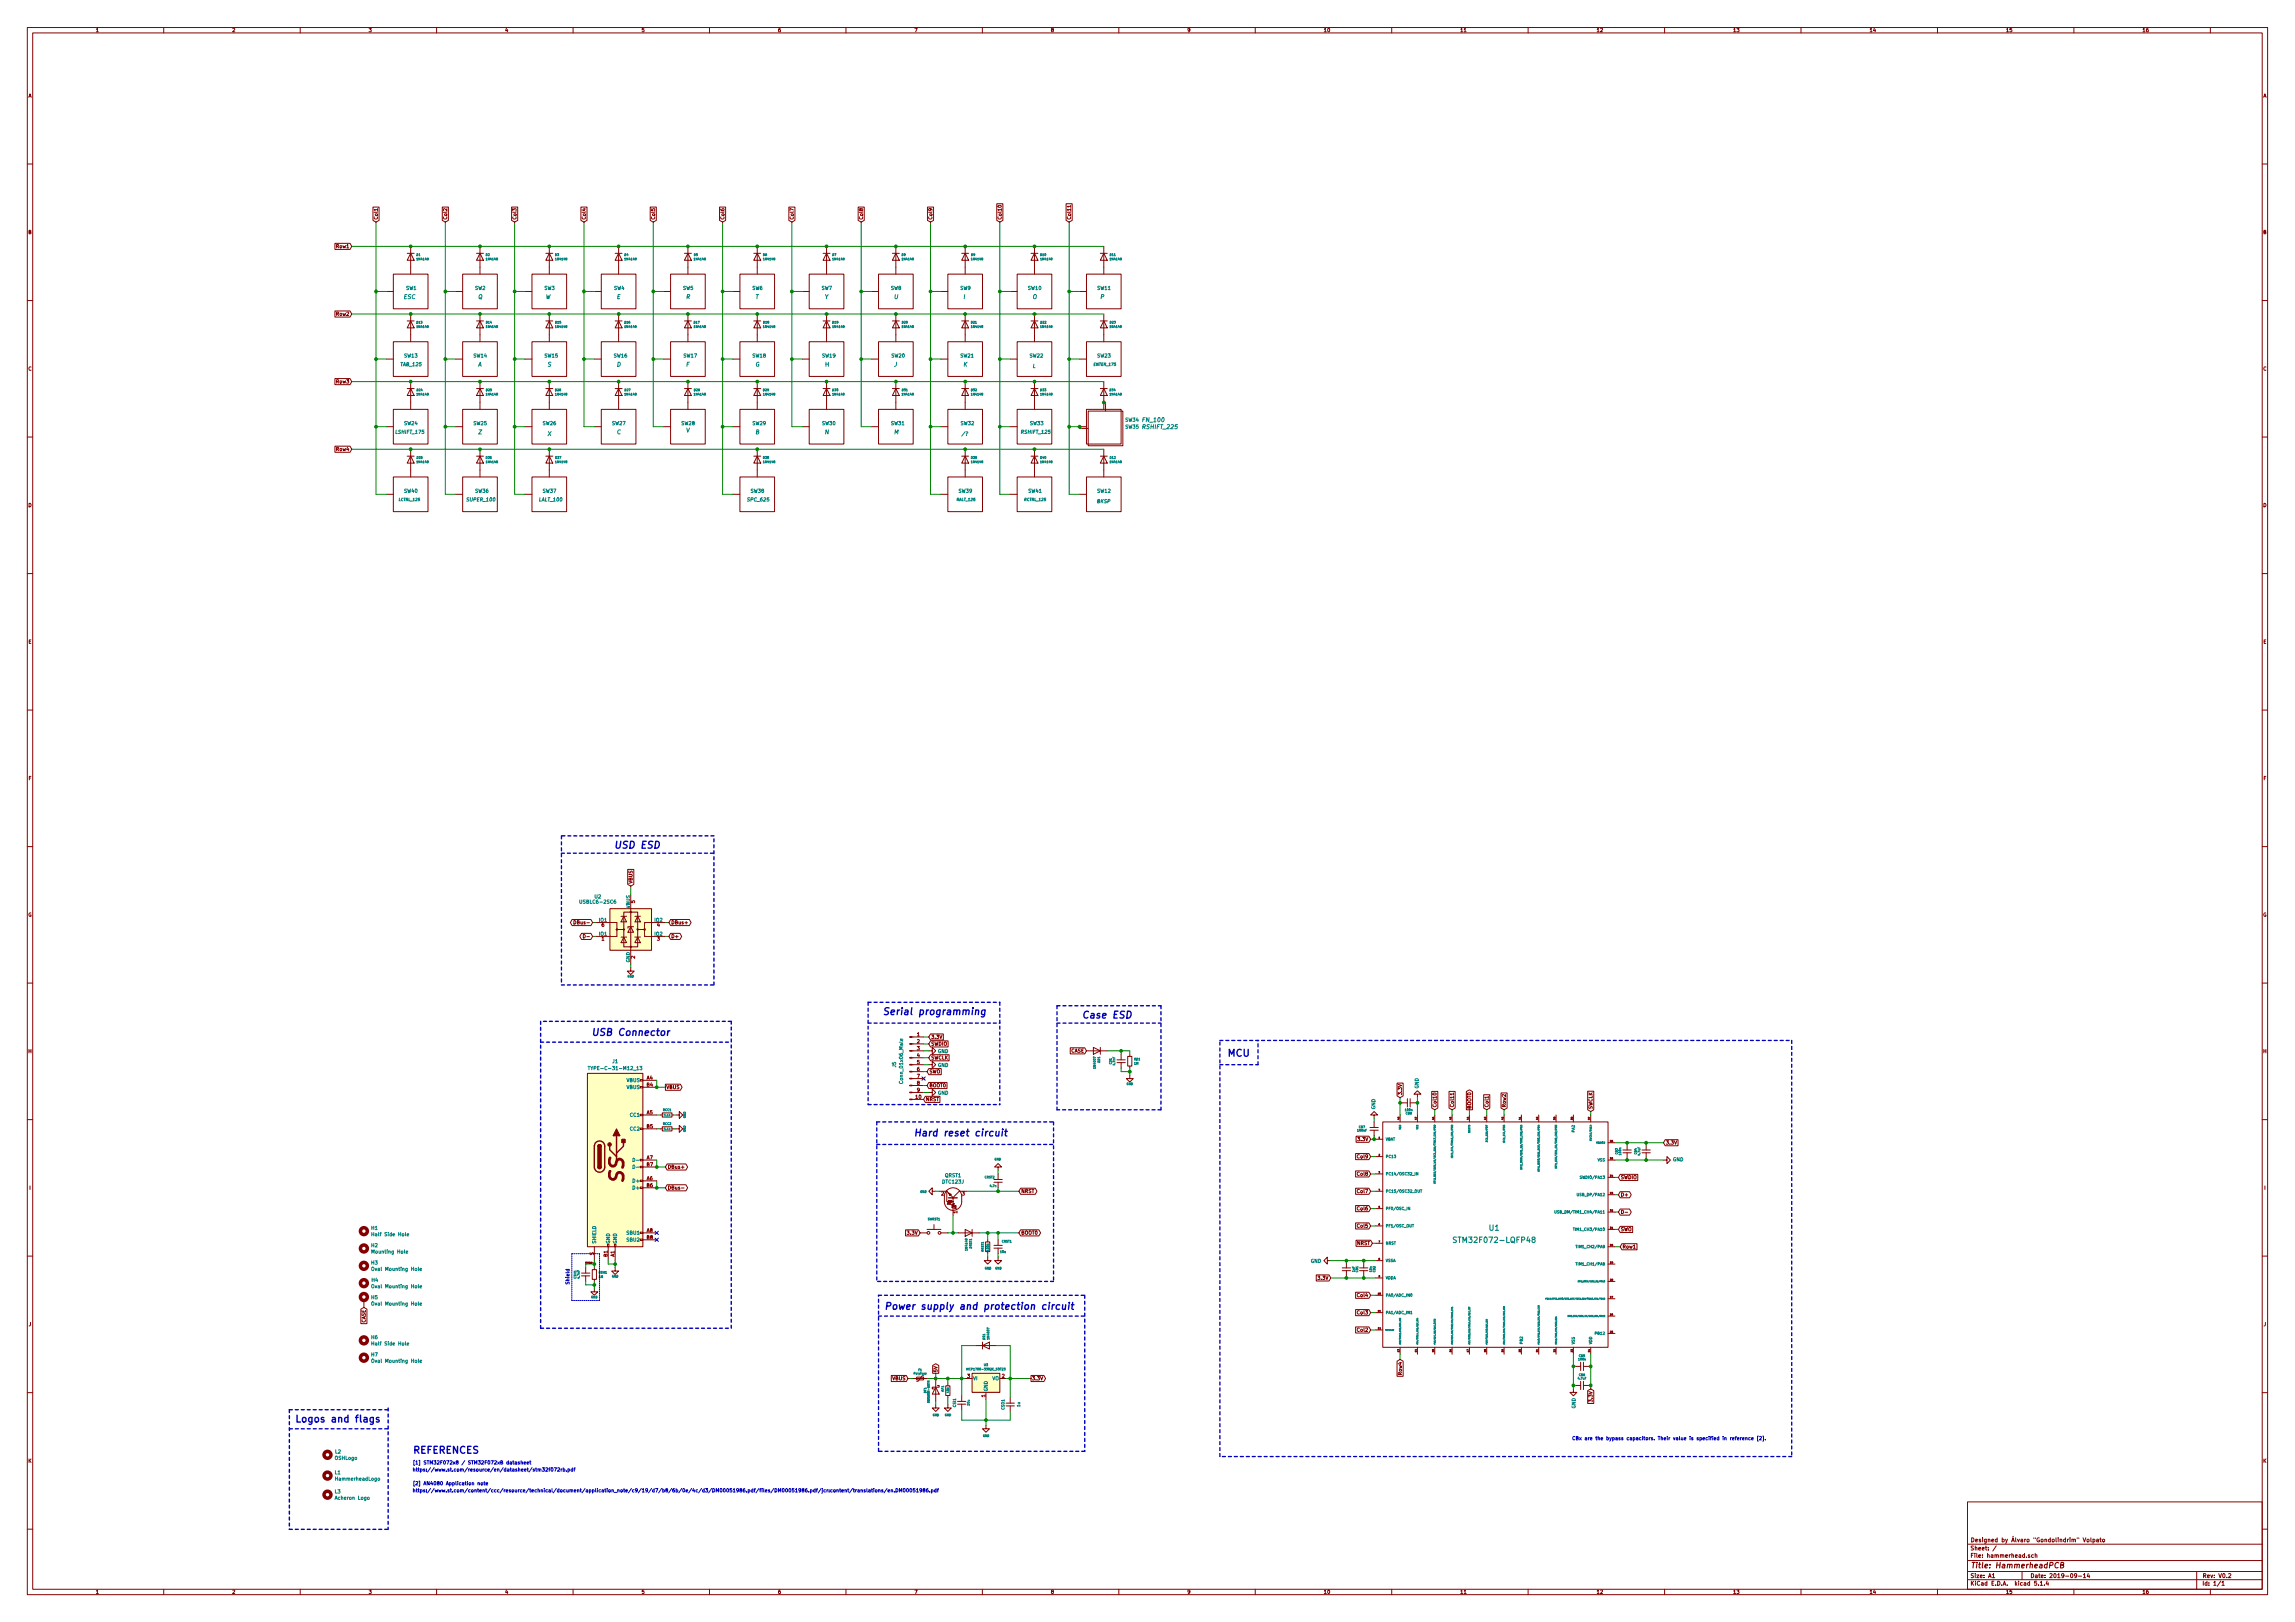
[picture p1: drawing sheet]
<svg xmlns="http://www.w3.org/2000/svg" width="841mm" height="594mm" viewBox="0 0 841 594" stroke-linecap="round" stroke-linejoin="round" font-family="sans-serif">
<defs><g id="words">
<text font-size="7.1" fill="#840000" x="228.6" y="432.8" transform="rotate(-90 228.6 432.8)">SS</text>
<g font-size="3.5" fill="#0000c2">
<text x="224.8" y="310.8">USD ESD</text>
<text x="323.2" y="371.8">Serial programming</text>
<text x="396.2" y="373">Case ESD</text>
<text x="216.5" y="379.4">USB Connector</text>
<text x="449.6" y="387">MCU</text>
<text x="334.6" y="416.2">Hard reset circuit</text>
<text x="323.8" y="479.7">Power supply and protection circuit</text>
<text x="107.9" y="521">Logos and flags</text>
<text x="151.1" y="532.4">REFERENCES</text>
</g>
<g font-size="2.8" fill="#008484">
<text x="534.1" y="455.2">STM32F072-LQFP48</text>
<text x="545.8" y="450.7">U1</text>
</g>
<text font-size="2.8" fill="#840000" x="722" y="574.4">Title: HammerheadPCB</text>
<g font-size="2.1" fill="#008484">
<text x="148" y="109.5">ESC</text>
<text x="175.3" y="109.5">Q</text>
<text x="200" y="109.5">W</text>
<text x="226.1" y="109.5">E</text>
<text x="251.5" y="109.5">R</text>
<text x="276.9" y="109.5">T</text>
<text x="302.3" y="109.5">Y</text>
<text x="327.8" y="109.5">U</text>
<text x="353.2" y="109.5">I</text>
<text x="378.5" y="109.5">O</text>
<text x="403.4" y="109.5">P</text>
<text x="175.2" y="134.3">A</text>
<text x="200.7" y="134.3">S</text>
<text x="226.1" y="134.3">D</text>
<text x="251.5" y="134.3">F</text>
<text x="276.9" y="134.3">G</text>
<text x="302.4" y="134.3">H</text>
<text x="327.7" y="134.3">J</text>
<text x="353.1" y="134.3">K</text>
<text x="419" y="154.6">FN_100</text>
<text x="175.4" y="159">Z</text>
<text x="200.7" y="159.7">X</text>
<text x="226.1" y="159">C</text>
<text x="251.5" y="158.4">V</text>
<text x="276.9" y="159">B</text>
<text x="302.4" y="159">N</text>
<text x="327.7" y="159">M</text>
<text x="419" y="157.1">RSHIFT_225</text>
</g>
<g font-size="2.1" fill="#840000">
<text x="722" y="567.8">Sheet: /</text>
<text x="722" y="564.8">Designed by Álvaro &quot;Gondolindrim&quot; Volpato</text>
<text x="722" y="570.5">File: hammerhead.sch</text>
<text x="722" y="580.7">KiCad E.D.A. kicad 5.1.4</text>
<text x="722" y="577.9">Size: A1</text>
<text x="744" y="577.9">Date: 2019-09-14</text>
<text x="807" y="577.9">Rev: V0.2</text>
<text x="807" y="580.7">Id: 1/1</text>
</g>
<g font-size="1.8" fill="#840000">
<text x="35" y="11.7">1</text>
<text x="85" y="11.7">2</text>
<text x="135" y="11.7">3</text>
<text x="185" y="11.7">4</text>
<text x="235" y="11.7">5</text>
<text x="285" y="11.7">6</text>
<text x="335" y="11.7">7</text>
<text x="385" y="11.7">8</text>
<text x="435" y="11.7">9</text>
<text x="485" y="11.7">10</text>
<text x="535" y="11.7">11</text>
<text x="585" y="11.7">12</text>
<text x="635" y="11.7">13</text>
<text x="685" y="11.7">14</text>
<text x="735" y="11.7">15</text>
<text x="785" y="11.7">16</text>
<text x="10.4" y="35.7">A</text>
<text x="829.4" y="35.7">A</text>
<text x="138.4" y="80.6" transform="rotate(-90 138.4 80.6)">Col1</text>
<text x="163.8" y="80.6" transform="rotate(-90 163.8 80.6)">Col2</text>
<text x="189.2" y="80.6" transform="rotate(-90 189.2 80.6)">Col3</text>
<text x="214.6" y="80.6" transform="rotate(-90 214.6 80.6)">Col4</text>
<text x="240" y="80.6" transform="rotate(-90 240 80.6)">Col5</text>
<text x="265.4" y="80.6" transform="rotate(-90 265.4 80.6)">Col6</text>
<text x="290.8" y="80.6" transform="rotate(-90 290.8 80.6)">Col7</text>
<text x="316.2" y="80.6" transform="rotate(-90 316.2 80.6)">Col8</text>
<text x="341.6" y="80.6" transform="rotate(-90 341.6 80.6)">Col9</text>
<text x="367" y="80.6" transform="rotate(-90 367 80.6)">Col10</text>
<text x="392.4" y="80.6" transform="rotate(-90 392.4 80.6)">Col11</text>
<text x="10.4" y="85.7">B</text>
<text x="829.4" y="85.7">B</text>
<text x="123.4" y="90.9">Row1</text>
<text x="123.4" y="115.6">Row2</text>
<text x="10.4" y="135.7">C</text>
<text x="829.4" y="135.7">C</text>
<text x="123.4" y="140.4">Row3</text>
<text x="123.4" y="165.2">Row4</text>
<text x="10.4" y="185.7">D</text>
<text x="829.4" y="185.7">D</text>
<text x="10.4" y="235.7">E</text>
<text x="829.4" y="235.7">E</text>
<text x="10.5" y="285.7">F</text>
<text x="829.5" y="285.7">F</text>
<text x="231.8" y="323.8" transform="rotate(-90 231.8 323.8)">VBUS</text>
<text x="10.3" y="335.7">G</text>
<text x="232.7" y="330.8" transform="rotate(-90 232.7 330.8)">5</text>
<text x="829.3" y="335.7">G</text>
<text x="211.2" y="338.5">DBus-</text>
<text x="220.5" y="339.4">6</text>
<text x="240.8" y="339.4">4</text>
<text x="245.9" y="338.5">DBus+</text>
<text x="220.5" y="344.5">1</text>
<text x="240.8" y="344.5">3</text>
<text x="245.9" y="343.6">D+</text>
<text x="232.7" y="351.1" transform="rotate(-90 232.7 351.1)">2</text>
<text x="336.1" y="379.5">1</text>
<text x="336.1" y="382.1">2</text>
<text x="341.1" y="380.4">3.3V</text>
<text x="341.1" y="383">SWDIO</text>
<text x="10.4" y="385.7">H</text>
<text x="336.1" y="384.6">3</text>
<text x="336.1" y="387.2">4</text>
<text x="336.1" y="389.7">5</text>
<text x="341.1" y="388.1">SWCLK</text>
<text x="392.5" y="385.5">CASE</text>
<text x="829.4" y="385.7">H</text>
<text x="237" y="395.4">A4</text>
<text x="336.1" y="392.2">6</text>
<text x="336.1" y="394.8">7</text>
<text x="340.5" y="393.1">SWO</text>
<text x="237" y="398">B4</text>
<text x="244.1" y="398.9">VBUS</text>
<text x="336.1" y="397.3">8</text>
<text x="336.1" y="399.9">9</text>
<text x="340.5" y="398.2">BOOT0</text>
<text x="513.7" y="401.2" transform="rotate(-90 513.7 401.2)">3.3V</text>
<text x="335.6" y="402.4">10</text>
<text x="339.2" y="403.3">NRST</text>
<text x="526.4" y="405.7" transform="rotate(-90 526.4 405.7)">Col10</text>
<text x="532.8" y="405.7" transform="rotate(-90 532.8 405.7)">Col11</text>
<text x="539.1" y="406.2" transform="rotate(-90 539.1 406.2)">BOOT0</text>
<text x="545.5" y="405.7" transform="rotate(-90 545.5 405.7)">Col1</text>
<text x="551.8" y="405.7" transform="rotate(-90 551.8 405.7)">Row2</text>
<text x="583.6" y="406.3" transform="rotate(-90 583.6 406.3)">SWCLK</text>
<text x="237" y="408.1">A5</text>
<text x="237" y="413.2">B5</text>
<text x="497.9" y="417.9">3.3V</text>
<text x="610.4" y="419.2">3.3V</text>
<text x="237" y="424.6">A7</text>
<text x="497.7" y="424.3">Col9</text>
<text x="237" y="427.2">B7</text>
<text x="244.6" y="428.1">DBus+</text>
<text x="497.7" y="430.6">Col8</text>
<text x="593.9" y="431.9">SWDIO</text>
<text x="10.7" y="435.7">I</text>
<text x="237" y="432.3">A6</text>
<text x="237" y="434.8">B6</text>
<text x="244.6" y="435.7">DBus-</text>
<text x="345" y="437.8">2</text>
<text x="352.6" y="437.8">3</text>
<text x="374.2" y="437">NRST</text>
<text x="497.7" y="437">Col7</text>
<text x="829.7" y="435.7">I</text>
<text x="497.7" y="443.3">Col6</text>
<text x="593.9" y="438.2">D+</text>
<text x="350.8" y="444.4" transform="rotate(-90 350.8 444.4)">1</text>
<text x="497.7" y="449.7">Col5</text>
<text x="237" y="451.3">A8</text>
<text x="237" y="453.8">B8</text>
<text x="332.8" y="452.2">3.3V</text>
<text x="374.2" y="452.2">BOOT0</text>
<text x="593.9" y="450.9">SWO</text>
<text x="217.6" y="459.8" transform="rotate(-90 217.6 459.8)">S</text>
<text x="222.6" y="460.3" transform="rotate(-90 222.6 460.3)">B1</text>
<text x="225.2" y="460.3" transform="rotate(-90 225.2 460.3)">A1</text>
<text x="497.3" y="456">NRST</text>
<text x="594.5" y="457.3">Row1</text>
<text x="483.3" y="468.7">3.3V</text>
<text x="497.7" y="475.1">Col4</text>
<text x="10.5" y="485.7">J</text>
<text x="134" y="484.6" transform="rotate(-90 134 484.6)">CASE</text>
<text x="497.7" y="481.4">Col3</text>
<text x="829.5" y="485.7">J</text>
<text x="497.7" y="487.8">Col2</text>
<text x="343.5" y="502.7" transform="rotate(-90 343.5 502.7)">5V</text>
<text x="513.7" y="503.4" transform="rotate(-90 513.7 503.4)">Row4</text>
<text x="327.1" y="505.5">VBUS</text>
<text x="354.5" y="504.6">3</text>
<text x="367.2" y="504.6">2</text>
<text x="378.1" y="505.5">3.3V</text>
<text x="361.1" y="511.7" transform="rotate(-90 361.1 511.7)">1</text>
<text x="583.6" y="513.1" transform="rotate(-90 583.6 513.1)">3.3V</text>
<text x="10.4" y="535.7">K</text>
<text x="829.4" y="535.7">K</text>
<text x="35" y="583.7">1</text>
<text x="85" y="583.7">2</text>
<text x="135" y="583.7">3</text>
<text x="185" y="583.7">4</text>
<text x="235" y="583.7">5</text>
<text x="285" y="583.7">6</text>
<text x="335" y="583.7">7</text>
<text x="385" y="583.7">8</text>
<text x="435" y="583.7">9</text>
<text x="485" y="583.7">10</text>
<text x="535" y="583.7">11</text>
<text x="585" y="583.7">12</text>
<text x="635" y="583.7">13</text>
<text x="685" y="583.7">14</text>
<text x="735" y="583.7">15</text>
<text x="785" y="583.7">16</text>
</g>
<g font-size="1.8" fill="#008484">
<text x="148.8" y="106.2">SW1</text>
<text x="174.1" y="106.2">SW2</text>
<text x="199.5" y="106.2">SW3</text>
<text x="225" y="106.2">SW4</text>
<text x="250.3" y="106.2">SW5</text>
<text x="275.7" y="106.2">SW6</text>
<text x="301.1" y="106.2">SW7</text>
<text x="326.5" y="106.2">SW8</text>
<text x="351.9" y="106.2">SW9</text>
<text x="376.8" y="106.2">SW10</text>
<text x="402.2" y="106.2">SW11</text>
<text x="148.2" y="130.9">SW13</text>
<text x="173.6" y="130.9">SW14</text>
<text x="199.6" y="130.9">SW15</text>
<text x="225" y="130.9">SW16</text>
<text x="250.5" y="130.9">SW17</text>
<text x="275.8" y="130.9">SW18</text>
<text x="301.3" y="130.9">SW19</text>
<text x="326.7" y="130.9">SW20</text>
<text x="352" y="130.9">SW21</text>
<text x="377.4" y="130.9">SW22</text>
<text x="402.2" y="130.9">SW23</text>
<text x="146.9" y="134.1">TAB_125</text>
<text x="378.5" y="134.7">L</text>
<text x="148.2" y="155.7">SW24</text>
<text x="173.6" y="155.7">SW25</text>
<text x="199" y="155.7">SW26</text>
<text x="224.4" y="155.7">SW27</text>
<text x="249.8" y="155.7">SW28</text>
<text x="275.8" y="155.7">SW29</text>
<text x="301.3" y="155.7">SW30</text>
<text x="326.6" y="155.7">SW31</text>
<text x="352.1" y="155.7">SW32</text>
<text x="377.5" y="155.7">SW33</text>
<text x="412.4" y="154.4">SW34</text>
<text x="145.2" y="158.9">LSHIFT_175</text>
<text x="352.9" y="159.5">/?</text>
<text x="374.5" y="158.9">RSHIFT_125</text>
<text x="412.4" y="157">SW35</text>
<text x="148.2" y="180.5">SW40</text>
<text x="171.3" y="183.6">SUPER_100</text>
<text x="174.2" y="180.5">SW36</text>
<text x="197.7" y="183.6">LALT_100</text>
<text x="199" y="180.5">SW37</text>
<text x="274.1" y="183.6">SPC_625</text>
<text x="275.2" y="180.5">SW38</text>
<text x="351.4" y="180.5">SW39</text>
<text x="376.9" y="180.5">SW41</text>
<text x="402.1" y="184.3">BKSP</text>
<text x="402.2" y="180.5">SW12</text>
<text x="218" y="329.1">U2</text>
<text x="213" y="331">USBLC6-2SC6</text>
<text x="230.9" y="332.7" transform="rotate(-90 230.9 332.7)">VBUS</text>
<text x="219.6" y="337.6">IO1</text>
<text x="239.9" y="337.6">IO2</text>
<text x="219.6" y="342.7">IO1</text>
<text x="239.9" y="342.7">IO2</text>
<text x="230.9" y="352.5" transform="rotate(-90 230.9 352.5)">GND</text>
<text x="224.5" y="389.4">J1</text>
<text x="343.7" y="385.7">GND</text>
<text x="217.4" y="391.9">TYPE-C-31-M12_13</text>
<text x="328.3" y="390.9" transform="rotate(-90 328.3 390.9)">J5</text>
<text x="343.7" y="390.8">GND</text>
<text x="229.7" y="396.3">VBUS</text>
<text x="229.7" y="398.9">VBUS</text>
<text x="330.9" y="396.4" transform="rotate(-90 330.9 396.4)">Conn_01x06_Male</text>
<text x="343.7" y="400.9">GND</text>
<text x="519.9" y="398.7" transform="rotate(-90 519.9 398.7)">GND</text>
<text x="504" y="406.3" transform="rotate(-90 504 406.3)">GND</text>
<text x="231" y="409">CC1</text>
<text x="231" y="414.1">CC2</text>
<text x="613" y="425.3">GND</text>
<text x="346.3" y="431.2">QRST1</text>
<text x="232.3" y="433.1">D+</text>
<text x="232.3" y="435.7">D+</text>
<text x="345.5" y="433.5">DTC123J</text>
<text x="136.1" y="450.4">H1</text>
<text x="137.3" y="452.8">Half Side Hole</text>
<text x="218.4" y="455.6" transform="rotate(-90 218.4 455.6)">SHIELD</text>
<text x="223.5" y="455.6" transform="rotate(-90 223.5 455.6)">GND</text>
<text x="226.1" y="455.6" transform="rotate(-90 226.1 455.6)">GND</text>
<text x="229.8" y="452.2">SBU1</text>
<text x="229.8" y="454.7">SBU2</text>
<text x="136.1" y="456.8">H2</text>
<text x="136.7" y="459.1">Mounting Hole</text>
<text x="136.1" y="463.1">H3</text>
<text x="137.1" y="465.5">Oval Mounting Hole</text>
<text x="480.3" y="462.5">GND</text>
<text x="136.2" y="469.5">H4</text>
<text x="137.1" y="471.8">Oval Mounting Hole</text>
<text x="136.1" y="475.8">H5</text>
<text x="137.1" y="478.2">Oval Mounting Hole</text>
<text x="136.1" y="490.4">H6</text>
<text x="136.1" y="496.8">H7</text>
<text x="137.3" y="492.8">Half Side Hole</text>
<text x="137.1" y="499.1">Oval Mounting Hole</text>
<text x="356.5" y="505.5">VI</text>
<text x="361.9" y="509.7" transform="rotate(-90 361.9 509.7)">GND</text>
<text x="363.6" y="505.5">VO</text>
<text x="577.4" y="515.9" transform="rotate(-90 577.4 515.9)">GND</text>
<text x="122.9" y="532.4">L2</text>
<text x="122.7" y="540">L1</text>
<text x="122.7" y="534.7">OSHLogo</text>
<text x="123.3" y="542.3">HammerheadLogo</text>
<text x="122.7" y="547">L3</text>
<text x="123.1" y="549.3">Acheron Logo</text>
</g>
<g font-size="1.8" fill="#0000c2">
<text x="208.7" y="470.6" transform="rotate(-90 208.7 470.6)">Shield</text>
<text x="575.9" y="527.5">CBx are the bypass capacitors. Their value is specified in reference [2].</text>
<text x="151.1" y="538.9">https://www.st.com/resource/en/datasheet/stm32f072rb.pdf</text>
<text x="151.1" y="536.3">[1] STM32F072x8 / STM32F072xB datasheet</text>
<text x="151.1" y="544">[2] AN4080 Application note</text>
<text x="151.1" y="546.6">https://www.st.com/content/ccc/resource/technical/document/application_note/c9/19/d7/b8/6b/0e/4c/d3/DM00051986.pdf/files/DM00051986.pdf/jcr:content/translations/en.DM00051986.pdf</text>
</g>
<g font-size="1.4" fill="#008484">
<text x="401" y="134">ENTER_175</text>
<text x="146.3" y="183.5">LCTRL_125</text>
<text x="350.7" y="183.5">RALT_125</text>
<text x="375.5" y="183.5">RCTRL_125</text>
<text x="507.7" y="417.8">VBAT</text>
<text x="577.1" y="414.6" transform="rotate(-90 577.1 414.6)">PA2</text>
<text x="507.7" y="424.1">PC13</text>
<text x="585.5" y="425.4">VSS</text>
<text x="507.7" y="430.5">PC14/OSC32_IN</text>
<text x="579.8" y="431.7">SWDIO/PA13</text>
<text x="507.7" y="436.8">PC15/OSC32_OUT</text>
<text x="507.7" y="443.2">PF0/OSC_IN</text>
<text x="578.8" y="438.1">USB_DP/PA12</text>
<text x="507.7" y="449.5">PF1/OSC_OUT</text>
<text x="571.6" y="444.4">USB_DM/TIM1_CH4/PA11</text>
<text x="507.7" y="455.9">NRST</text>
<text x="577.7" y="450.8">TIM1_CH3/PA10</text>
<text x="578.5" y="457.1">TIM1_CH2/PA9</text>
<text x="507.7" y="462.2">VSSA</text>
<text x="578.5" y="463.5">TIM1_CH1/PA8</text>
<text x="507.7" y="468.6">VDDA</text>
<text x="507.7" y="474.9">PA0/ADC_IN0</text>
<text x="507.7" y="481.3">PA1/ADC_IN1</text>
<text x="584.8" y="488.9">PB12</text>
<text x="558" y="492.5" transform="rotate(-90 558 492.5)">PB2</text>
<text x="577.1" y="492.5" transform="rotate(-90 577.1 492.5)">VSS</text>
<text x="583.4" y="492.5" transform="rotate(-90 583.4 492.5)">VDD</text>
<text x="350.3" y="515.3" transform="rotate(-90 350.3 515.3)">CSI1</text>
<text x="373.8" y="515.2" transform="rotate(-90 373.8 515.2)">1u</text>
<text x="368.1" y="516.3" transform="rotate(-90 368.1 516.3)">CSO1</text>
</g>
<g font-size="1.1" fill="#008484">
<text x="152.7" y="93.7">D1</text>
<text x="152.9" y="95.3">1N4148</text>
<text x="178.1" y="93.7">D2</text>
<text x="178.3" y="95.3">1N4148</text>
<text x="203.5" y="93.7">D3</text>
<text x="203.7" y="95.3">1N4148</text>
<text x="228.9" y="93.7">D4</text>
<text x="229.1" y="95.3">1N4148</text>
<text x="254.3" y="93.7">D5</text>
<text x="254.5" y="95.3">1N4148</text>
<text x="279.7" y="93.7">D6</text>
<text x="279.9" y="95.3">1N4148</text>
<text x="305.1" y="93.7">D7</text>
<text x="305.3" y="95.3">1N4148</text>
<text x="330.5" y="93.7">D8</text>
<text x="330.7" y="95.3">1N4148</text>
<text x="355.9" y="93.7">D9</text>
<text x="356.1" y="95.3">1N4148</text>
<text x="381.3" y="93.7">D10</text>
<text x="381.5" y="95.3">1N4148</text>
<text x="406.8" y="93.7">D11</text>
<text x="406.9" y="95.3">1N4148</text>
<text x="152.7" y="118.5">D13</text>
<text x="178.2" y="118.5">D14</text>
<text x="203.6" y="118.5">D15</text>
<text x="228.9" y="118.5">D16</text>
<text x="254.3" y="118.5">D17</text>
<text x="279.8" y="118.5">D18</text>
<text x="305.1" y="118.5">D19</text>
<text x="330.6" y="118.5">D20</text>
<text x="355.9" y="118.5">D21</text>
<text x="381.4" y="118.5">D22</text>
<text x="406.8" y="118.5">D23</text>
<text x="152.9" y="120">1N4148</text>
<text x="178.3" y="120">1N4148</text>
<text x="203.7" y="120">1N4148</text>
<text x="229.1" y="120">1N4148</text>
<text x="254.5" y="120">1N4148</text>
<text x="279.9" y="120">1N4148</text>
<text x="305.3" y="120">1N4148</text>
<text x="330.7" y="120">1N4148</text>
<text x="356.1" y="120">1N4148</text>
<text x="381.5" y="120">1N4148</text>
<text x="406.9" y="120">1N4148</text>
<text x="152.8" y="143.2">D24</text>
<text x="178.2" y="143.2">D25</text>
<text x="203.5" y="143.2">D26</text>
<text x="229" y="143.2">D27</text>
<text x="254.4" y="143.2">D28</text>
<text x="279.7" y="143.2">D29</text>
<text x="305.1" y="143.2">D30</text>
<text x="330.6" y="143.2">D31</text>
<text x="355.9" y="143.2">D32</text>
<text x="381.3" y="143.2">D33</text>
<text x="406.7" y="143.2">D34</text>
<text x="152.9" y="144.8">1N4148</text>
<text x="178.3" y="144.8">1N4148</text>
<text x="203.7" y="144.8">1N4148</text>
<text x="229.1" y="144.8">1N4148</text>
<text x="254.5" y="144.8">1N4148</text>
<text x="279.9" y="144.8">1N4148</text>
<text x="305.3" y="144.8">1N4148</text>
<text x="330.7" y="144.8">1N4148</text>
<text x="356.1" y="144.8">1N4148</text>
<text x="381.5" y="144.8">1N4148</text>
<text x="406.9" y="144.8">1N4148</text>
<text x="152.8" y="168">D35</text>
<text x="178.1" y="168">D36</text>
<text x="203.6" y="168">D37</text>
<text x="279.7" y="168">D38</text>
<text x="355.9" y="168">D39</text>
<text x="381.3" y="168">D40</text>
<text x="406.8" y="168">D12</text>
<text x="152.9" y="169.6">1N4148</text>
<text x="178.3" y="169.6">1N4148</text>
<text x="203.7" y="169.6">1N4148</text>
<text x="279.9" y="169.6">1N4148</text>
<text x="356.1" y="169.6">1N4148</text>
<text x="381.5" y="169.6">1N4148</text>
<text x="406.9" y="169.6">1N4148</text>
<text x="229.9" y="358">GND</text>
<text x="403.1" y="389.2" transform="rotate(-90 403.1 389.2)">DD1</text>
<text x="407.4" y="389.8" transform="rotate(-90 407.4 389.8)">CD1</text>
<text x="415.6" y="388.3">RD1</text>
<text x="415.6" y="389.9">1M</text>
<text x="401.5" y="391.1" transform="rotate(-90 401.5 391.1)">1N4007</text>
<text x="408.6" y="390.1" transform="rotate(-90 408.6 390.1)">4.7nF</text>
<text x="412.8" y="397.4">GND</text>
<text x="243" y="406.9">RCC1</text>
<text x="515" y="406.9">100n</text>
<text x="243" y="412">RCC2</text>
<text x="243.4" y="408.8">5.1k</text>
<text x="243.4" y="413.9">5.1k</text>
<text x="251.3" y="409.6" transform="rotate(-90 251.3 409.6)">GND</text>
<text x="498" y="413.2">CB7</text>
<text x="515.2" y="408.2">CB8</text>
<text x="251.3" y="414.7" transform="rotate(-90 251.3 414.7)">GND</text>
<text x="497.5" y="414.4">100nF</text>
<text x="364.4" y="425">GND</text>
<text x="592.8" y="422.8" transform="rotate(-90 592.8 422.8)">CB3</text>
<text x="594.1" y="423" transform="rotate(-90 594.1 423)">100n</text>
<text x="599.8" y="422.8" transform="rotate(-90 599.8 422.8)">CB4</text>
<text x="601" y="423.1" transform="rotate(-90 601 423.1)">4.7uF</text>
<text x="360.9" y="431.6">CRST2</text>
<text x="337.2" y="436.9">GND</text>
<text x="362.8" y="434.7">4.7n</text>
<text x="340" y="446.9">SWRST1</text>
<text x="367.1" y="455.1">CRST1</text>
<text x="354.5" y="457.8" transform="rotate(-90 354.5 457.8)">1N4148</text>
<text x="356.1" y="457.3" transform="rotate(-90 356.1 457.3)">DRST1</text>
<text x="360.5" y="458.4" transform="rotate(-90 360.5 458.4)">RRST1</text>
<text x="362.4" y="458.1" transform="rotate(-90 362.4 458.1)">100k</text>
<text x="366.6" y="458.9">10u</text>
<text x="219.5" y="466.4">RSH1</text>
<text x="224.2" y="467.9">GND</text>
<text x="360.9" y="464.9">GND</text>
<text x="364.7" y="464.9">GND</text>
<text x="496.4" y="465.8" transform="rotate(-90 496.4 465.8)">1uF</text>
<text x="497.6" y="466" transform="rotate(-90 497.6 466)">CB1</text>
<text x="502.7" y="465.8" transform="rotate(-90 502.7 465.8)">10n</text>
<text x="504" y="466" transform="rotate(-90 504 466)">CB2</text>
<text x="211.2" y="468.2" transform="rotate(-90 211.2 468.2)">CSH1</text>
<text x="212.4" y="468.2" transform="rotate(-90 212.4 468.2)">4.7nF</text>
<text x="219.4" y="468">1M</text>
<text x="216.6" y="475.5">GND</text>
<text x="361" y="490.7" transform="rotate(-90 361 490.7)">DS1</text>
<text x="362.5" y="490.4" transform="rotate(-90 362.5 490.4)">1N4007</text>
<text x="578.6" y="497">CB5</text>
<text x="335" y="503.4">Polyfuse</text>
<text x="336.6" y="502.2">F1</text>
<text x="355.1" y="501.9">MCP1700-3302E_SOT23</text>
<text x="360.6" y="500.3">U3</text>
<text x="578.5" y="498.2">100n</text>
<text x="578.6" y="504">CB6</text>
<text x="345.9" y="509.6" transform="rotate(-90 345.9 509.6)">RF1</text>
<text x="578.3" y="505.2">4.7uF</text>
<text x="339.4" y="510.2" transform="rotate(-90 339.4 510.2)">DF1</text>
<text x="340.7" y="513.3" transform="rotate(-90 340.7 513.3)">RB060M-60TR</text>
<text x="347.8" y="510.1" transform="rotate(-90 347.8 510.1)">10k</text>
<text x="355.3" y="514.7" transform="rotate(-90 355.3 514.7)">10u</text>
<text x="341.8" y="518.7">GND</text>
<text x="346.2" y="518.7">GND</text>
<text x="360.2" y="526.3">GND</text>
</g>
<g font-size=".8" fill="#840000">
<text x="512.9" y="410.1" transform="rotate(-90 512.9 410.1)">48</text>
<text x="519.2" y="410.1" transform="rotate(-90 519.2 410.1)">47</text>
<text x="525.6" y="410.1" transform="rotate(-90 525.6 410.1)">46</text>
<text x="531.9" y="410.1" transform="rotate(-90 531.9 410.1)">45</text>
<text x="538.3" y="410.1" transform="rotate(-90 538.3 410.1)">44</text>
<text x="544.6" y="410.1" transform="rotate(-90 544.6 410.1)">43</text>
<text x="551" y="410.1" transform="rotate(-90 551 410.1)">42</text>
<text x="557.3" y="410.1" transform="rotate(-90 557.3 410.1)">41</text>
<text x="563.7" y="410.1" transform="rotate(-90 563.7 410.1)">40</text>
<text x="570" y="410.1" transform="rotate(-90 570 410.1)">39</text>
<text x="576.4" y="410.1" transform="rotate(-90 576.4 410.1)">38</text>
<text x="582.7" y="410.1" transform="rotate(-90 582.7 410.1)">37</text>
<text x="505.2" y="417">1</text>
<text x="590.1" y="418.3">36</text>
<text x="505.2" y="423.4">2</text>
<text x="590.1" y="424.7">35</text>
<text x="505.2" y="429.7">3</text>
<text x="590.1" y="431">34</text>
<text x="505.2" y="436.1">4</text>
<text x="590.1" y="437.4">33</text>
<text x="505.2" y="442.4">5</text>
<text x="590.1" y="443.7">32</text>
<text x="505.2" y="448.8">6</text>
<text x="505.2" y="455.1">7</text>
<text x="590.1" y="450.1">31</text>
<text x="505.2" y="461.5">8</text>
<text x="590.1" y="456.4">30</text>
<text x="505.2" y="467.8">9</text>
<text x="590.1" y="462.8">29</text>
<text x="590.1" y="469.1">28</text>
<text x="505" y="474.2">10</text>
<text x="590.1" y="475.5">27</text>
<text x="505" y="480.5">11</text>
<text x="590.1" y="481.8">26</text>
<text x="505" y="486.9">12</text>
<text x="590.1" y="488.2">25</text>
<text x="512.9" y="495.2" transform="rotate(-90 512.9 495.2)">13</text>
<text x="519.2" y="495.2" transform="rotate(-90 519.2 495.2)">14</text>
<text x="525.6" y="495.2" transform="rotate(-90 525.6 495.2)">15</text>
<text x="531.9" y="495.2" transform="rotate(-90 531.9 495.2)">16</text>
<text x="538.3" y="495.2" transform="rotate(-90 538.3 495.2)">17</text>
<text x="544.6" y="495.2" transform="rotate(-90 544.6 495.2)">18</text>
<text x="551" y="495.2" transform="rotate(-90 551 495.2)">19</text>
<text x="557.3" y="495.2" transform="rotate(-90 557.3 495.2)">20</text>
<text x="563.7" y="495.2" transform="rotate(-90 563.7 495.2)">21</text>
<text x="570" y="495.2" transform="rotate(-90 570 495.2)">22</text>
<text x="576.4" y="495.2" transform="rotate(-90 576.4 495.2)">23</text>
<text x="582.7" y="495.2" transform="rotate(-90 582.7 495.2)">24</text>
</g>
<g font-size=".8" fill="#008484">
<text x="513.4" y="413.7" transform="rotate(-90 513.4 413.7)">VDD</text>
<text x="519.7" y="413.6" transform="rotate(-90 519.7 413.6)">VSS</text>
<text x="538.8" y="414.9" transform="rotate(-90 538.8 414.9)">BOOT0</text>
<text x="545.1" y="417.6" transform="rotate(-90 545.1 417.6)">2C1_SDA/PB7</text>
<text x="551.5" y="417.8" transform="rotate(-90 551.5 417.8)">I2C1_SCL/PB6</text>
<text x="583.2" y="417.4" transform="rotate(-90 583.2 417.4)">SWCLK/PA14</text>
<text x="585.1" y="418.8">VDDIO2</text>
<text x="532.4" y="422.6" transform="rotate(-90 532.4 422.6)">I2C1_SCL/TIM16_CH1/PB8</text>
<text x="570.5" y="426" transform="rotate(-90 570.5 426)">SPI1_SCK/I2S1_CK/TIM2_CH2/PB3</text>
<text x="526.1" y="430.8" transform="rotate(-90 526.1 430.8)">SPI2_NSS/I2S2_WS/I2C1_SDA/TIM17_CH1/PB9</text>
<text x="557.8" y="426.3" transform="rotate(-90 557.8 426.3)">SPI1_MOSI/I2S1_SD/TIM3_CH2/PB5</text>
<text x="564.2" y="427" transform="rotate(-90 564.2 427)">SPI1_MISO/I2S1_MCK/TIM3_CH1/PB4</text>
</g>
<g font-size=".7" fill="#840000">
<text x="347.1" y="441.2">47k</text>
<text x="350.4" y="442.7" transform="rotate(-90 350.4 442.7)">2k2</text>
</g>
<text font-size=".7" x="214.6" y="462.8">SHIELD</text>
<g font-size=".7" fill="#008484">
<text x="579.5" y="469.6">SPI2_MOSI/I2S2_SD/PB15</text>
<text x="569.3" y="475.9">PB14/SPI2_MISO/I2S2_MCK/I2C2_SDA/TIM15_CH1/PB15</text>
<text x="576.3" y="482.3">SPI2_SCK/I2S2_CK/I2C2_SCL/PB13</text>
<text x="513.3" y="492.5" transform="rotate(-90 513.3 492.5)">PA3/TIM15_CH2/ADC_IN3</text>
<text x="519.7" y="492.5" transform="rotate(-90 519.7 492.5)">PA4/TIM14_CH1/ADC_IN4</text>
<text x="526" y="492.5" transform="rotate(-90 526 492.5)">PA5/ADC_IN5/DAC_OUT2</text>
<text x="532.4" y="492.5" transform="rotate(-90 532.4 492.5)">PA6/ADC_IN6/TIM3_CH1/TIM16_CH1</text>
<text x="538.7" y="492.5" transform="rotate(-90 538.7 492.5)">PA7/TIM3_CH2/TIM14_CH1/ADC_IN7</text>
<text x="545.1" y="492.5" transform="rotate(-90 545.1 492.5)">PB0/TIM3_CH3/ADC_IN8</text>
<text x="551.4" y="492.5" transform="rotate(-90 551.4 492.5)">PB1/TIM3_CH4/TIM14_CH1/ADC_IN9</text>
<text x="564.1" y="492.5" transform="rotate(-90 564.1 492.5)">PB10/SPI2_SCK/I2C2_SCL/TIM2_CH3</text>
<text x="570.5" y="492.5" transform="rotate(-90 570.5 492.5)">PB11/TIM2_CH4/I2C2_SDA</text>
</g>
<text font-size=".4" fill="#008484" x="507.7" y="487.3">PA2/ADC_IN2</text>
</g></defs>
<g fill="none" stroke="#840000" stroke-width=".37">
<path d="M10 10.1h821v574h-821zM12 12.1h817v570h-817zM60 10.1v2M110 10.1v2M160 10.1v2M210 10.1v2M260 10.1v2M310 10.1v2M360 10.1v2M410 10.1v2M460 10.1v2M510 10.1v2"/>
<path d="M536.5 11.7h.8M560 10.1v2M610 10.1v2M660 10.1v2M710 10.1v2M760 10.1v2M810 10.1v2M10 60.1h2M136.7 75.8h2.2v4.9l-1.1 .7-1.1-.7zM138.4 76.4v.8M162.1 75.8h2.2v4.9l-1.1 .7-1.1-.7zM187.5 75.8h2.2v4.9l-1.1 .7-1.1-.7z"/>
<path d="M212.9 75.8h2.2v4.9l-1.1 .7-1.1-.7zM238.3 75.8h2.2v4.9l-1.1 .7-1.1-.7zM263.7 75.8h2.2v4.9l-1.1 .7-1.1-.7zM289.1 75.8h2.2v4.9l-1.1 .7-1.1-.7zM314.5 75.8h2.2v4.9l-1.1 .7-1.1-.7zM339.9 75.8h2.2v4.9l-1.1 .7-1.1-.7zM365.3 74.6h2.2v6.1l-1.1 .7-1.1-.7zM365.8 75.3a.61 .61 0 0 1 .7-.2 .61 .61 0 0 1 .4 .7h-.1a.67 .67 0 0 1-1.1-.3zM390.7 74.6h2.2v6.1l-1.1 .7-1.1-.7zM392.4 75.6h-1.3l.3 .3M392.4 75.2v.7M829 60.1h2"/>
<path d="M122.7 89.1h5.6l.6 1.1-.6 1.2h-5.6zM149.2 92.8h2.6M150.5 92.8l1.3 2.5h-2.6zM150.5 90.2v10.2M174.6 92.8h2.6M175.9 92.8l1.3 2.5h-2.6zM175.9 90.2v10.2M200 92.8h2.6M201.3 92.8l1.3 2.5h-2.6zM201.3 90.2v10.2M225.4 92.8h2.6M226.7 92.8l1.3 2.5h-2.6z"/>
<path d="M226.7 90.2v10.2M250.8 92.8h2.6M252.1 92.8l1.3 2.5h-2.6zM252.1 90.2v10.2M276.2 92.8h2.6M277.5 92.8l1.3 2.5h-2.6zM277.5 90.2v10.2M301.6 92.8h2.6M302.9 92.8l1.3 2.5h-2.6zM302.9 90.2v10.2M327 92.8h2.6M328.3 92.8l1.3 2.5h-2.6z"/>
<path d="M328.3 90.2v10.2M352.4 92.8h2.6M353.7 92.8l1.3 2.5h-2.6zM353.7 90.2v10.2M377.8 92.8h2.6M379.1 92.8l1.3 2.5h-2.6zM379.1 90.2v10.2M403.2 92.8h2.6M404.5 92.8l1.3 2.5h-2.6zM404.5 90.2v10.2M10 110.1h2M122.7 113.9h5.6l.6 1.1-.6 1.1h-5.6z"/>
<path d="M141.6 106.8h2.5M144.1 100.4h12.7v12.7h-12.7zM149.2 117.5h2.6M150.5 117.5l1.3 2.6h-2.6zM150.5 115v10.2M167 106.8h2.5M169.5 100.4h12.7v12.7h-12.7zM174.6 117.5h2.6M175.9 117.5l1.3 2.6h-2.6zM175.9 115v10.2M192.4 106.8h2.5M194.9 100.4h12.7v12.7h-12.7z"/>
<path d="M200 117.5h2.6M201.3 117.5l1.3 2.6h-2.6zM201.3 115v10.2M217.8 106.8h2.5M220.3 100.4h12.7v12.7h-12.7zM225.4 117.5h2.6M226.7 117.5l1.3 2.6h-2.6zM226.7 115v10.2M243.2 106.8h2.5M245.7 100.4h12.7v12.7h-12.7zM250.8 117.5h2.6M252.1 117.5l1.3 2.6h-2.6z"/>
<path d="M252.1 115v10.2M268.6 106.8h2.5M271.1 100.4h12.7v12.7h-12.7zM276.2 117.5h2.6M277.5 117.5l1.3 2.6h-2.6zM277.5 115v10.2M294 106.8h2.5M296.5 100.4h12.7v12.7h-12.7zM301.6 117.5h2.6M302.9 117.5l1.3 2.6h-2.6zM302.9 115v10.2M319.4 106.8h2.5"/>
<path d="M321.9 100.4h12.7v12.7h-12.7zM327 117.5h2.6M328.3 117.5l1.3 2.6h-2.6zM328.3 115v10.2M344.8 106.8h2.5M347.3 100.4h12.7v12.7h-12.7zM352.4 117.5h2.6M353.7 117.5l1.3 2.6h-2.6zM353.7 115v10.2M370.2 106.8h2.5M372.7 100.4h12.7v12.7h-12.7zM377.8 117.5h2.6"/>
<path d="M379.1 117.5l1.3 2.6h-2.6zM379.1 115v10.2M395.6 106.8h2.5M398.1 100.4h12.7v12.7h-12.7zM403.2 117.5h2.6M404.5 117.5l1.3 2.6h-2.6zM404.5 115v10.2M829 110.1h2M122.7 138.7h5.6l.6 1.1-.6 1.1h-5.6zM141.6 131.5h2.5M144.1 125.2h12.7v12.7h-12.7zM150.5 139.8v10.1"/>
<path d="M167 131.5h2.5M169.5 125.2h12.7v12.7h-12.7zM175.9 139.8v10.1M192.4 131.5h2.5M194.9 125.2h12.7v12.7h-12.7zM201.3 139.8v10.1M217.8 131.5h2.5M220.3 125.2h12.7v12.7h-12.7zM226.7 139.8v10.1M243.2 131.5h2.5M245.7 125.2h12.7v12.7h-12.7zM252.1 139.8v10.1"/>
<path d="M268.6 131.5h2.5M271.1 125.2h12.7v12.7h-12.7zM277.5 139.8v10.1M294 131.5h2.5M296.5 125.2h12.7v12.7h-12.7zM302.9 139.8v10.1M319.4 131.5h2.5M321.9 125.2h12.7v12.7h-12.7zM328.3 139.8v10.1M344.8 131.5h2.5M347.3 125.2h12.7v12.7h-12.7zM353.7 139.8v10.1"/>
<path d="M370.2 131.5h2.5M372.7 125.2h12.7v12.7h-12.7zM379.1 139.8v10.1M395.6 131.5h2.5M398.1 125.2h12.7v12.7h-12.7zM404.5 139.8v10.1M141.6 156.3h2.5M144.1 149.9h12.7v12.7h-12.7zM149.2 142.3h2.6M150.5 142.3l1.3 2.6h-2.6zM167 156.3h2.5M169.5 149.9h12.7v12.7h-12.7z"/>
<path d="M174.6 142.3h2.6M175.9 142.3l1.3 2.6h-2.6zM192.4 156.3h2.5M194.9 149.9h12.7v12.7h-12.7zM200 142.3h2.6M201.3 142.3l1.3 2.6h-2.6zM217.8 156.3h2.5M220.3 149.9h12.7v12.7h-12.7zM225.4 142.3h2.6M226.7 142.3l1.3 2.6h-2.6zM243.2 156.3h2.5M245.7 149.9h12.7v12.7h-12.7z"/>
<path d="M250.8 142.3h2.6M252.1 142.3l1.3 2.6h-2.6zM268.6 156.3h2.5M271.1 149.9h12.7v12.7h-12.7zM276.2 142.3h2.6M277.5 142.3l1.3 2.6h-2.6zM294 156.3h2.5M296.5 149.9h12.7v12.7h-12.7zM301.6 142.3h2.6M302.9 142.3l1.3 2.6h-2.6zM319.4 156.3h2.5M321.9 149.9h12.7v12.7h-12.7z"/>
<path d="M327 142.3h2.6M328.3 142.3l1.3 2.6h-2.6zM344.8 156.3h2.5M347.3 149.9h12.7v12.7h-12.7zM352.4 142.3h2.6M353.7 142.3l1.3 2.6h-2.6zM370.2 156.3h2.5M372.7 149.9h12.7v12.7h-12.7zM377.8 142.3h2.6M379.1 142.3l1.3 2.6h-2.6zM395.6 156.3h2.5M396.2 156.9h2.6"/>
<path d="M398.1 149.9h12.7v12.7h-12.7zM398.8 150.6h12.7v12.7h-12.7zM403.2 142.3h2.6M404.5 142.3l1.3 2.6h-2.6zM405.1 148v2.6M10 160.1h2M122.7 163.4h5.6l.6 1.1-.6 1.2h-5.6zM144.1 174.7h12.7v12.7h-12.7zM149.2 167.1h2.6M150.5 167.1l1.3 2.5h-2.6zM150.5 164.5v10.2M169.5 174.7h12.7v12.7h-12.7z"/>
<path d="M174.6 167.1h2.6M175.9 167.1l1.3 2.5h-2.6zM175.9 164.5v10.2M194.9 174.7h12.7v12.7h-12.7zM200 167.1h2.6M201.3 167.1l1.3 2.5h-2.6zM201.3 164.5v10.2M271.1 174.7h12.7v12.7h-12.7zM276.2 167.1h2.6M277.5 167.1l1.3 2.5h-2.6zM277.5 164.5v10.2M347.3 174.7h12.7v12.7h-12.7z"/>
<path d="M352.4 167.1h2.6M353.7 167.1l1.3 2.5h-2.6zM353.7 164.5v10.2M372.7 174.7h12.7v12.7h-12.7zM377.8 167.1h2.6M379.1 167.1l1.3 2.5h-2.6zM379.1 164.5v10.2M398.1 174.7h12.7v12.7h-12.7zM403.2 167.1h2.6M404.5 167.1l1.3 2.5h-2.6zM404.5 164.5v10.2M829 160.1h2"/>
<path d="M141.6 181h2.5M167 181h2.5M192.4 181h2.5M268.6 181h2.5M344.8 181h2.5M370.2 181h2.5M395.6 181h2.5M10 210.1h2M829 210.1h2M10 260.1h2M829 260.1h2M10 310.1h2"/>
<path d="M230 318.4h2.3v5.5l-1.2 .7-1.1-.7zM829 310.1h2M209.7 336.8h6.8l.7 1.1-.7 1.1h-6.8l-.7-1.1zM210.3 337.2a.64 .64 0 0 1 .7 .6 .64 .64 0 0 1-.7 .7zM218.4 337.9h7.7v2.5h2.5M223.5 332.8h15.3v15.3h-15.3zM227.6 335.6h2M228.6 334.1h5.1v12.7h-5.1zM228.6 335.6l1 2h-2zM231.1 339.4l1.1 2h-2.1zM231.1 327.7v25.4M232.2 339.4h-2.1v.5"/>
<path d="M232.7 335.6h2M233.7 335.6l1 2h-2zM243.8 337.9h-7.6v2.5h-2.5M245.7 336.8h6.9l.7 1.1-.7 1.1h-6.9l-.6-1.1zM251 338h.9M213.1 341.9h3.4l.7 1.1-.7 1.1h-3.4l-.6-1.1zM213.8 342.3a.64 .64 0 0 1 .7 .6 .64 .64 0 0 1-.7 .6zM215 343h1M226.1 340.4v2.6h-7.7M227.6 343.2h2M228.6 343.2l1 2.1h-2zM231.1 354.4v1.3h1.3l-1.3 1.2-1.2-1.2h1.2"/>
<path d="M232.7 343.2h2M233.7 343.2l1 2.1h-2zM236.2 340.4v2.6h7.6M245.7 341.9h3.5l.6 1.1-.6 1.1h-3.5l-.6-1.1zM10 360.1h2M334.2 379.8h4.3M341 378.7h4.7v2.2h-4.7l-.6-1.1zM829 360.1h2M215.3 393.1h20.3v63.5h-20.3zM234.6 395.4h1v.5h-1zM234.6 398h1v.5h-1zM235.6 395.7h5.1"/>
<path d="M235.6 398.2h5.1M243.8 397.1h5.5l.7 1.1-.7 1.1h-5.5zM334.2 384.9h4.3M334.2 397.6h4.3M334.2 395h4.3M334.2 392.5h4.3M334.2 390h4.3M334.2 387.4h4.3M334.2 382.3h4.3M340.4 390h1.2v1.2l1.3-1.2-1.3-1.3v1.3M340.4 384.9h1.2v1.3l1.3-1.3-1.3-1.3v1.3M340.4 396.5h6.6v2.2h-6.6l-.7-1.1z"/>
<path d="M340.4 391.4h4.5v2.2h-4.5l-.7-1.1zM341 381.2h6.4v2.3h-6.4l-.6-1.2zM341 386.3h6.8v2.2h-6.8l-.6-1.1zM392.2 383.8h5.3l.6 1.1-.6 1.1h-5.3zM398.1 384.9h7.7M400.7 383.6l2.5 1.3-2.5 1.3zM403.2 383.6v2.6M409.3 388.2h3.1M409.3 389.2h3.1M410.8 386.2v2M410.8 389.2v2M413.3 386.9h1.5v3.6h-1.5z"/>
<path d="M414 393.8v1.2h1.3l-1.3 1.3-1.3-1.3h1.3M414 386.2v.7M414 390.5v.7M512 396.7h2.2v4.7l-1.1 .6-1.1-.6zM524.7 399.7h2.2v6.1l-1.1 .7-1.1-.7zM531 399.7h2.2v6.1l-1.1 .7-1.1-.7zM537.4 399.8l1.1-.6 1.1 .6v6.7h-2.2zM581.8 399.7h2.2v6.8l-1.1 .6-1.1-.6zM10 410.1h2M219.1 419.8l.5-.6 .6 .2 .1 .4M234.6 413.2h1v.5h-1zM234.6 408.1h1v.5h-1z"/>
<path d="M235.6 408.4h5.1M235.6 413.5h5.1M241.9 408.4h.8M241.9 413.5h.8M242.7 407.6h3.6v1.5h-3.6zM242.7 412.7h3.6v1.5h-3.6zM246.3 408.4h.7M246.3 413.5h.7M247.6 408.4h1.3v-1.3l1.3 1.3-1.3 1.2v-1.2M247.6 413.5h1.3v-1.3l1.3 1.3-1.3 1.2v-1.2M334.2 402.7h4.3M334.2 400.1h4.3"/>
<path d="M339.1 401.5h5.3v2.3h-5.3l-.6-1.1zM340.4 400.1h1.2v1.3l1.3-1.3-1.3-1.2v1.2M497 416.2h4.6l.7 1.1-.7 1.1h-4.6zM502 413h3.1M502 414h3.1M503.6 408.4h1.2l-1.2-1.3-1.3 1.3h1.3v1.2M503.6 410.9v2.1M503.6 414v2M504.2 417.3h2.5M506.7 410.9h82.6v82.6h-82.6zM513.1 408.4v2.5M513.7 403.9h2"/>
<path d="M515.7 402.4v3.1M516.8 402.4v3.1M516.8 403.9h2M519.4 400.8h1.3l-1.3-1.3-1.2 1.3h1.2v1.2M519.4 408.4v2.5M525.2 400.5a.61 .61 0 0 1 .7-.2 .61 .61 0 0 1 .4 .6h-.1a.67 .67 0 0 1-1.1-.3zM525.8 408.4v2.5M532.1 408.4v2.5M532.7 400.7h-1.3l.4 .4M532.7 400.3v.8M538.5 408.4v2.5M543.7 401h2.2v4.8l-1.1 .7-1.1-.7z"/>
<path d="M544.8 408.4v2.5M545.4 401.5v.8M550.1 400.3h2.2v5.5l-1.1 .7-1.1-.7zM551.2 408.4v2.5M557.5 408.4v2.5M563.9 408.4v2.5M570.2 408.4v2.5M576.6 408.4v2.5M582.9 408.4v2.5M589.3 418.5h2.5M596.3 419.2v2M603.2 419.2v2"/>
<path d="M610.2 417.4h4.7v2.3h-4.7l-.6-1.2zM829 410.1h2M219.1 427.4l.5 .7 .6-.2 .1-.5M234.6 434.8h1v.5h-1zM234.6 432.3h1v.5h-1zM234.6 427.2h1v.5h-1zM234.6 424.6h1v.5h-1zM235.6 432.5h5.1M235.6 424.9h5.1M235.6 435h5.1M235.6 427.4h5.1M244.5 433.9h6.9l.6 1.1-.6 1.2h-6.9l-.7-1.2z"/>
<path d="M244.5 426.3h6.9l.6 1.1-.6 1.1h-6.9l-.7-1.1zM249.7 427.5h1M249.7 435.1h1M341.6 436.3v-1.3l-1.2 1.3 1.2 1.3v-1.3h1.3M344.2 436.3h2.5M347.2 435.8a3.2 3.2 0 0 1 3.4-.5 3.2 3.2 0 0 1 1.8 2.9v1.9a3.2 3.2 0 0 1-3.2 3.2 3.2 3.2 0 0 1-3.1-3.2l.1-2.7zM349.2 438.9v1.9l.6 .1-1.1 .2 1.1 .3-1.1 .3 1.1 .2-1.1 .3 .5 .1v2.9M349.5 438.9l-2.5-2.6v3.8h.3l.2 .5 .2-1 .3 1 .2-1 .3 1 .2-1 .2 .5h.3M354.3 436.3h-2.8l-2.5 2.6M364.2 432h3.1M364.2 433h3.1M365.8 427.4h1.2l-1.2-1.2-1.3 1.2h1.3v1.3"/>
<path d="M365.8 430v2M365.8 433v2M374 435.2h5.4l.6 1.1-.6 1.1h-5.4l-.6-1.1zM496.8 422.5h4.8l.7 1.1-.7 1.1h-4.8zM496.8 435.2h4.8l.7 1.1-.7 1.1h-4.8zM496.8 428.9h4.8l.7 1.1-.7 1.1h-4.8zM504.2 423.6h2.5M504.2 430h2.5M504.2 436.3h2.5M589.3 424.9h2.5M589.3 437.6h2.5M589.3 431.2h2.5"/>
<path d="M593.7 430.1h6.5v2.3h-6.5l-.6-1.2zM593.7 436.5h3.5l.6 1.1-.6 1.1h-3.5l-.6-1.1zM594.7 421.2h3.1M594.7 422.2h3.1M596.3 422.2v2.1M601.7 421.2h3.1M601.7 422.2h3.1M603.2 422.2v2.1M609.6 424.9h1.3v-1.3l1.2 1.3-1.2 1.3v-1.3M217.8 456.6v5.1M222.6 455.6h.5v1h-.5zM222.9 456.6v5.1"/>
<path d="M225.2 455.6h.5v1h-.5zM225.4 456.6v5.1M234.6 453.8h1v.6h-1zM234.6 451.3h1v.5h-1zM235.6 451.6h5.1M235.6 454.1h5.1M331.9 450.4h4.6l.7 1.2-.7 1.1h-4.6zM337.2 451.6h2.5M339.7 450.3h5.1M342.3 448.5v1.8M344.8 451.6h2.5M351.2 451.6h7.6"/>
<path d="M353.7 450.3l2.5 1.3-2.5 1.2zM356.2 450.3v2.5M361.2 454.9h1.5v3.5h-1.5zM361.9 454.1v.8M361.9 458.4v.8M364.2 456.1h3.1M364.2 457.1h3.1M365.8 454.1v2M365.8 457.1v2.1M374 450.4h6.7l.6 1.2-.6 1.1h-6.7l-.6-1.1zM496.8 447.9h4.8l.7 1.1-.7 1.1h-4.8zM496.8 441.6h4.8l.7 1.1-.7 1.1h-4.8z"/>
<path d="M496.9 454.3h5.4l.6 1.1-.6 1.1h-5.4zM504.2 442.7h2.5M504.2 449h2.5M504.2 455.4h2.5M589.3 456.6h2.5M589.3 450.3h2.5M589.3 443.9h2.5M593.7 449.2h4.6v2.2h-4.6l-.6-1.1zM593.7 442.8h3.5l.6 1.1-.6 1.2h-3.5l-.6-1.2zM594.2 443.2a.64 .64 0 0 1 .8 .7 .64 .64 0 0 1-.8 .6zM594.4 455.5h5.5v2.3h-5.5l-.7-1.2zM595.5 444h1"/>
<path d="M10 460.1h2M132.2 479.5l1.1-.6 1.2 .6v5.3h-2.3zM133.3 476.3v2.6M213.1 466.3h3.1M213.1 467.3h3.1M214.6 464.3v2M214.6 467.3v2M217 465h1.6v3.6h-1.6zM217.8 471.9v1.2h1.3l-1.3 1.3-1.3-1.3h1.3M217.8 464.3v.7M217.8 468.6v.7M225.4 464.3v1.2h1.3l-1.3 1.3-1.2-1.3h1.2"/>
<path d="M361.9 460.4v1.3h1.3l-1.3 1.3-1.2-1.3h1.2M365.8 460.4v1.3h1.2l-1.2 1.3-1.3-1.3h1.3M482.3 467h4.7l.7 1.1-.7 1.1h-4.7zM486.4 461.7v-1.3l-1.3 1.3 1.3 1.3v-1.3h1.3M491.9 465.4h3M491.9 464.4h3M493.4 462.4v2M493.4 465.4v2M496.8 473.3h4.8l.7 1.1-.7 1.1h-4.8zM496.8 479.7h4.8l.7 1.1-.7 1.1h-4.8zM498.2 465.4h3.1M498.2 464.4h3.1"/>
<path d="M499.7 462.4v2M499.7 465.4v2M504.2 474.4h2.5M504.2 461.7h2.5M504.2 468.1h2.5M589.3 475.7h2.5M589.3 469.3h2.5M589.3 463h2.5M829 460.1h2M357.5 492.8h7.6M360 492.8l2.6-1.2v2.5zM360 491.6v2.5"/>
<path d="M496.8 486h4.8l.7 1.1-.7 1.1h-4.8zM504.2 480.8h2.5M504.2 487.1h2.5M512 498.5l1.1-.6 1.1 .6v5.6h-2.2zM513.1 493.5v2.5M519.4 493.5v2.5M525.8 493.5v2.5M532.1 493.5v2.5M538.5 493.5v2.5M544.8 493.5v2.5M551.2 493.5v2.5M557.5 493.5v2.5"/>
<path d="M563.9 493.5v2.5M570.2 493.5v2.5M576.6 493.5v2.5M579.2 498.9v3.1M580.3 498.9v3.1M582.9 493.5v2.5M589.3 488.4h2.5M589.3 482h2.5M10 510.1h2M326.6 503.8h5.5l.6 1.1-.6 1.1h-5.5zM334.6 504.9h5.1M335.9 504.4h2.6v1h-2.6z"/>
<path d="M338.5 503.9h-.6l-1.5 2h-.5M341.8 500.1l1.1-.6 1.1 .6v2.9h-2.2zM342.9 508.1l1.3 2.5h-2.6zM342.9 514.4v1.3h1.3l-1.3 1.3-1.3-1.3h1.3M342.9 505.5v7.7M343.5 507.4h.7v.7h-2.6v.6h.7M346.6 507.6h1.5v3.5h-1.5zM347.3 514.4v1.3h1.3l-1.3 1.3-1.2-1.3h1.2M347.3 506.8v.8M347.3 511.1v.8M350.9 513.3h3M350.9 514.3h3"/>
<path d="M352.4 511.2v2.1M352.4 514.3v2M353.7 504.9h2.5M356.2 503h10.2v7h-10.2zM361.3 510v2.5M366.4 504.9h2.5M368.7 513.9h3M368.7 514.9h3M370.2 511.9v2M370.2 514.9v2.1M377.8 503.8h4.7l.7 1.1-.7 1.1h-4.7zM576.6 508.7v1.3h1.2l-1.2 1.2-1.3-1.2h1.3"/>
<path d="M577.2 507.4h2M577.2 500.5h2M579.2 505.9v3.1M580.3 505.9v3.1M580.3 507.4h2M580.3 500.5h2M581.8 509.3l1.1-.6 1.1 .6v4.7h-2.2zM829 510.1h2M361.3 522v1.3h1.3l-1.3 1.3-1.3-1.3h1.3M721 550.1h108v32h-108zM10 560.1h2M721 578.6h108"/>
<path d="M721 575.6h108M721 571.6h108M721 565.6h108M730.1 576.8l.5-.5v1.5M730.1 577.8h.9M731.5 566.2l-1.2 1.9M741 575.6v3M743.8 569.5l-.5 .1 .5 .4v.4h-.5M745.2 569.5l-.4-.1-.3 .3 .1 .7h.6M745.8 569.6l.6-.1 .1 .9M745.8 568.9v1.5M746.3 579.1h-.7l-.1 .8 .8-.1v.7h-.8"/>
<path d="M747.7 579.6l.4-.5v1.5M750.2 579.1l-.4 1.1h.9M750.5 579.7v.9M761 577l-.2 .3-.5-.1-.1-.7 .6-.2 .2 .3-.2 1.1-.5 .1M761.7 577.3h1.1M763.5 576.8l.4-.5v1.5M763.5 577.8h.8M765.3 576.3l-.4 1.1h.9M765.6 576.9v.9M767 563.8h.4l.3 .2-.1 .6-.6 .1M767 563.8v1.4M768.3 563.8h.6l.1 .9"/>
<path d="M769 564.1l-.7 .3 .2 .3h.5M769.5 563.8h.6M769.7 563.2v1.3l.4 .2M770.6 563.9h.6l-.1 .8-.5-.1zM805 575.6v6.5M813.8 579.1l-1.3 1.9M814.2 579.6l.5-.5v1.5M816.7 576.5l.5-.2 .3 .5-.9 1h.9M829 560.1h2M60 582.1v2M110 582.1v2M160 582.1v2"/>
<path d="M210 582.1v2M260 582.1v2M310 582.1v2M360 582.1v2M410 582.1v2M460 582.1v2M510 582.1v2M536.5 583.7h.8M560 582.1v2M610 582.1v2M660 582.1v2M710 582.1v2"/>
<path d="M747 580.5v.1M747.7 580.6h.8M749.2 580.5v.1M760 582.1v2M810 582.1v2M814.2 580.6h.9"/>
<circle cx="347" cy="436.3" r=".13"/>
<circle cx="340.2" cy="451.6" r=".51"/>
<circle cx="344.3" cy="451.6" r=".51"/>
<circle cx="349.3" cy="440.1" r=".13"/>
</g>
<path d="M754.4 572.5a.96 .96 0 0 0-1.3 .5 .96 .96 0 0 0 .7 1.3l.4-.2M755.2 573.2l.8-.1 .3-.3-.2-.4-.8-.1-.3 2 1.1-.2 .2-.5-.5-.4" fill="none" stroke="#840000" stroke-width=".41"/>
<g fill="none" stroke="#840000" stroke-width="1.3">
<circle cx="133.3" cy="450.9" r="1.27"/>
<circle cx="133.3" cy="457.3" r="1.27"/>
<circle cx="133.3" cy="470" r="1.27"/>
<circle cx="133.3" cy="463.6" r="1.27"/>
<circle cx="133.3" cy="475.1" r="1.27"/>
<circle cx="133.3" cy="490.9" r="1.27"/>
<circle cx="133.3" cy="497.3" r="1.27"/>
<circle cx="120" cy="532.8" r="1.27"/>
<circle cx="120" cy="540.5" r="1.27"/>
<circle cx="120" cy="547.4" r="1.27"/>
</g>
<g fill="none" stroke="#008484" stroke-width=".37">
<path d="M212.5 329.6v1.1l.2 .2 .5-.2v-1.1M225.6 329.6l-.4 .1-.2 .5v.6h.6v-.6l-.6 .1M215.5 390.6h.7M215.8 390.6v1.2M216.4 390.6l.5 .6 .4-.6M233.3 391.8h.7M234.4 390.6h.8l-.4 .5 .4 .1-.1 .6-.7-.1M330.8 380.5l-.2 .6-.6-.1v-.5h.3l.1 .6M545.1 417.9v.4l-.4-.4-.1 .3M550.8 418.5h.6M551.4 417.9v.3l-.4-.3-.1 .3M582.6 417.4l.1 .4 .4-.4 .1 .4"/>
<path d="M232 424.2a.64 .64 0 0 1 .7 .6 .64 .64 0 0 1-.7 .6zM232 426.7a.64 .64 0 0 1 .7 .7 .64 .64 0 0 1-.7 .6zM233.2 425h1M233.2 427.5h1M519.6 429.4v1l-.6-1v1M520.5 435.8h.6M520.8 435.8v1M525.4 432.2h.6M525.5 433.1v.3l.4-.3 .1 .3M525.8 432.8l-.1-.3-.3 .1v.2h.6M526 431.6v.4l-.4-.4-.1 .4M526.1 431v.5"/>
<path d="M531.8 424h.6M531.9 422.8l.2 .4 .2-.4M532.4 423.4v.4l-.4-.4-.1 .4M557.2 427.1h.6M557.2 428l.1 .3 .4-.3 .1 .3M557.5 427.7l-.2-.3-.1 .3h.6M557.8 426.7h-.6l.2 .1M557.8 426.5v.3M563.5 427.8h.6M563.6 428.7l.1 .4 .4-.4v.4M563.9 428.4l-.3-.3-.1 .3h.6M564.1 427.4h-.6l.2 .2"/>
<path d="M564.1 427.2v.4M569.9 426.7h.6M569.9 427.6l.1 .3 .4-.3 .1 .3M570.2 427.3l-.2-.3-.1 .3h.6M570.5 426.3h-.6l.2 .2M570.5 426.1v.4M578 437l.1 1 .4-.2v-.8M579.6 430.7l-.6 .2 .6 .6-.6 .1M136.2 451.4v1.3M136.2 452h.8M148.8 458.6l.6-.1v-.3l-.6 .2 .1 .6h.5M149.2 452.2l.6-.1-.1-.2-.5 .1 .1 .6h.4"/>
<path d="M516.6 442.1v1l-.5-1v1M517.5 448.5h.6M517.8 448.5v1M569.7 443.4l.2 1 .4-.2v-.8M571.3 443.4l-.6 .2 .6 .6-.6 .1M576.5 449.7h.5M576.8 449.7v1M577.4 456.1h.6M577.7 456.1v1M136.2 477h.8l-.1 1-.7-.1zM136.2 470.6h.8l-.1 1.1-.7-.2zM136.2 464.3h.8l-.1 1-.7-.1z"/>
<path d="M153.3 476.8l.2 1.3M153.3 470.5l.2 1.2M153.3 464.1l.2 1.3M153.9 477.6l.6-.1v-.2l-.6 .1 .1 .6h.5M153.9 471.3l.6-.1v-.3l-.6 .2 .1 .6h.5M153.9 464.9l.6-.1v-.2l-.6 .1 .1 .6h.5M517 474l.3-.1 .2 .3-.3 .7-.2-.2zM531.9 479.5h.5M531.9 479.2h.5M531.9 479.7l.2 .3 .2-.3M532.1 479.2v.3M532.4 478.8l-.4 .2"/>
<path d="M532.4 478.7v.3M538.2 479.2h.5l-.5 .3h.5M538.2 479.7h.5M538.7 478.9l-.5-.2v.3M538.7 479.9v.3M550.9 479.1h.5l-.5 .3h.5M550.9 479.7h.5M551.1 478.6l.1 .3h-.3l.1-.3 .4 .3M551.4 479.8v.4M563.6 478.5v-.3h.5v.3M563.6 479h.5M563.6 478.7h.5"/>
<path d="M563.6 479.2l.2 .3 .3-.3M563.8 478.7v.3M564.1 479.6v.4M566.5 475.7l.2-.3h-.2v.5M567 475.6l.2-.2h-.2l.2 .5-.1-.3M567.5 475.5l.1-.1v.5M567.5 475.9h.2M568.1 475.4l-.2 .3h.3M568.2 475.6v.3M568.8 475.4l-.4 .6M569.2 475.4h-.2l.2 .4-.2 .1M577.4 462.4h.6"/>
<path d="M577.7 462.4v1M578.5 469.1h-.2l.2 .4h-.2M578.8 469.3l.2-.2h-.2v.5M579.3 469.1v.5M136.2 497.9h.8l-.1 1.1-.7-.1zM136.2 491.4v1.3M136.2 492h.8M149.2 492.2l.6-.1-.1-.2-.5 .1 .1 .6h.4M153.3 497.8l.2 1.2M153.9 498.6l.6-.1v-.3l-.6 .2 .1 .6h.5M510.6 487l.1 .2M512.8 483.3h.5l-.5 .3h.5"/>
<path d="M512.8 483.1v-.3l.5 .1v.2M516.9 480.5l.3-.3v1M516.9 481.2h.6M519.2 483.3h.5l-.5 .3h.5M519.3 482.9h.4M519.5 482.8v.3l-.4-.1M525.5 483.6v.3M525.5 483.7h.5M526 483.1v.4l-.4-.4-.1 .3M532.4 480.1v.4M544.6 483.7h.5l-.5 .3h.5M544.8 483.3h.3l-.3 .2-.2-.2 .2 .1"/>
<path d="M570 483.3v.2l.4-.2v.2M570 482.8l.5 .2h-.5zM570.3 482.3v.2M570.5 482.3l-.5 .1 .5 .2M574.8 481.8h-.3l.3 .4h-.3M575 482l.3-.2h-.3v.5M575.5 481.8v.5M575.8 481.8l.2 .1-.3 .4h.3M339.1 503.1l.3-.1-.1-.1-.2 .4h.3M340.3 513.7l-.1-.4h-.2l-.1 .4h.7M340.3 506.2l-.1-.4h-.2l-.1 .4h.7M340.6 505.7l-.3 .3"/>
<path d="M354.3 501.9v-.8l.2 .5 .3-.5v.8M367.9 501.1h.5l-.3 .2 .2 .5h-.4M134.8 548.4l.5 .2-.1 .5h-.5zM138.6 541.4l.5 .2-.1 .6-.5-.1z"/>
</g>
<g fill="#ffffc2" stroke="#ffffc2" stroke-width=".37">
<path d="M215.3 393.1h20.3v63.5h-20.3z"/>
<path d="M223.5 332.8h15.3v15.3h-15.3z"/>
<path d="M356.2 503h10.2v7h-10.2z"/>
</g>
<path d="M218.2 418.6a1.9 1.9 0 0 1 2.2-.6 1.9 1.9 0 0 1 1.2 1.8v7.6a1.9 1.9 0 0 1-1.9 1.9 1.9 1.9 0 0 1-1.9-1.9v-7.7zM223.4 419.8v1.3l2.5 2.5M225.9 416v8.9M228.5 418.5v1.3l-2.6 2.5" fill="none" stroke="#840000" stroke-width=".51"/>
<g fill="#840000" stroke="#840000" stroke-width=".37">
<path d="M219.1 427.4l1.2 .1-.3 .5-.4 .1z"/>
<path d="M219.3 419.4l.6-.2 .4 .6h-1.2z"/>
<path d="M219.1 419.8h1.2v7.6h-1.2z"/>
<path d="M227.8 417.3h1.3v1.2h-1.3z"/>
<path d="M225.9 413.5l1.3 2.5h-2.5z"/>
<path d="M333.4 402.5h.8v.3h-.8z"/>
<path d="M333.4 400h.8v.3h-.8z"/>
<path d="M333.4 397.5h.8v.2h-.8z"/>
<path d="M333.4 394.9h.8v.3h-.8z"/>
<path d="M333.4 392.4h.8v.2h-.8z"/>
<path d="M333.4 389.8h.8v.3h-.8z"/>
<path d="M333.4 387.3h.8v.3h-.8z"/>
<path d="M333.4 384.8h.8v.2h-.8z"/>
<path d="M333.4 382.2h.8v.3h-.8z"/>
<path d="M333.4 379.7h.8v.2h-.8z"/>
<path d="M347.6 437l1 .5-.5 .5z"/>
<circle cx="223.4" cy="419.2" r=".63"/>
<circle cx="226.1" cy="340.4" r=".25"/>
<circle cx="228.6" cy="340.4" r=".25"/>
<circle cx="231.1" cy="346.8" r=".25"/>
<circle cx="231.1" cy="334.1" r=".25"/>
<circle cx="233.7" cy="340.4" r=".25"/>
<circle cx="236.2" cy="340.4" r=".25"/>
</g>
<path d="M533.7 453.2l-.8-.1-.3 .4 .1 .4 .9 .4v.6l-1 .1M561.8 453.9l-.4-.3 .1-.3 .9-.1 .1 .6-1.1 .5 .4 .8 .8-.4-.4-.8" fill="none" stroke="#008484" stroke-width=".41"/>
<path d="M347.6 438.7h3.2z" fill="#840000" stroke="#840000" stroke-width=".51"/>
<g fill="none" stroke="#0000c2" stroke-width=".51" stroke-dasharray="1.1 1.1">
<path d="M205.7 306.1v54.7M205.7 312.5h55.9M261.6 306.1h-55.9M198.1 374.1v112.4M205.7 360.8h55.9M261.6 360.8v-54.7M268 374.1h-69.9M318.1 374.7h48.3M318.1 367.1v37.5M318.1 367.1h48.3M366.4 367.1v37.5M387.3 368.4h38.1"/>
<path d="M387.3 374.7h38.1M387.3 368.4v38.1M425.4 368.4v38.1M198.1 381.7h69.9M447 390h14M447 381.1h209.6M461 390v-8.9M656.6 381.1v152.4M318.1 404.6h48.3M321.3 410.9h64.8M321.3 419.2h64.8M321.3 410.9v58.4"/>
<path d="M386.1 410.9v58.4M425.4 406.5h-38.1M321.9 474.4h75.6M386.1 469.3h-64.8M397.5 474.4v57.2M198.1 486.5h69.9M268 486.5v-112.4M321.9 482h75.6M106 516.3h36.2M106 516.3v43.8M142.2 515.7v44.4M106 523.3h36.2"/>
<path d="M321.9 531.6v-57.2M397.5 531.6h-75.6M447 533.5v-152.4M656.6 533.5h-209.6M106 560.1h36.2"/>
</g>
<path d="M209.5 459.2h10.2M219.7 459.2v17.1M209.5 476.3v-17.1M219.7 476.3h-10.2" fill="none" stroke="#0000c2" stroke-width=".37" stroke-dasharray=".4 .4"/>
<g fill="none" stroke="#008400" stroke-width=".37">
<path d="M128.9 90.2h275.6M137.8 81.4v99.6h3.8M163.2 81.4v99.6h3.8M188.6 81.4v99.6h3.8M214 81.4v74.9h3.8M239.4 81.4v74.9h3.8M264.8 81.4v99.6h3.8M290.2 81.4v74.9h3.8M315.6 81.4v74.9h3.8M341 81.4v99.6h3.8M366.4 81.4v99.6h3.8M391.8 81.4v99.6h3.8"/>
<path d="M128.9 115h275.6M137.8 106.8h3.8M163.2 106.8h3.8M188.6 106.8h3.8M214 106.8h3.8M239.4 106.8h3.8M264.8 106.8h3.8M290.2 106.8h3.8M315.6 106.8h3.8M341 106.8h3.8M366.4 106.8h3.8M391.8 106.8h3.8"/>
<path d="M128.9 139.8h275.6M137.8 131.5h3.8M163.2 131.5h3.8M188.6 131.5h3.8M214 131.5h3.8M239.4 131.5h3.8M264.8 131.5h3.8M290.2 131.5h3.8M315.6 131.5h3.8M341 131.5h3.8M366.4 131.5h3.8M391.8 131.5h3.8"/>
<path d="M137.8 156.3h3.8M163.2 156.3h3.8M188.6 156.3h3.8M264.8 156.3h3.8M341 156.3h3.8M366.4 156.3h3.8M391.8 156.3h3.8v.6h.6M404.5 147.4h.6v.6M128.9 164.5h275.6M217.2 337.9h1.2M231.1 324.6v3.1M243.8 337.9h1.3"/>
<path d="M217.2 343h1.2M231.1 353.1v1.3M243.8 343h1.3M338.5 379.8h1.9M240.7 395.7v2.5h3.1M338.5 384.9h1.9M338.5 392.5h1.2M338.5 390h1.9M338.5 397.6h1.2M338.5 382.3h1.9M338.5 387.4h1.9M405.8 384.9h8.2v1.3"/>
<path d="M410.8 391.2v1.3h3.2M410.8 384.9v1.3M414 391.2v2.6M240.7 413.5h1.2M240.7 408.4h1.2M247 413.5h.6M247 408.4h.6M338.5 400.1h1.9M502.3 417.3h1.9M503.6 409.6v1.3M503.6 416v1.3M513.1 402v6.4"/>
<path d="M513.1 403.9h.6M518.8 403.9h.6M519.4 402v6.4M525.8 406.5v1.9M532.1 406.5v1.9M538.5 406.5v1.9M544.8 406.5v1.9M551.2 406.5v1.9M582.9 407.1v1.3M591.8 418.5h17.8M596.3 418.5v.7M603.2 418.5v.7"/>
<path d="M240.7 424.9v2.5h3.1M240.7 432.5v2.5h3.1M342.9 436.3h1.3M354.3 436.3h19.1M365.8 428.7v1.3M365.8 435v1.3M502.3 423.6h1.9M502.3 430h1.9M502.3 436.3h1.9M591.8 424.9h17.8M591.8 437.6h1.3M591.8 431.2h1.3"/>
<path d="M596.3 424.3v.6M603.2 424.3v.6M347.3 451.6h3.9M349.2 445.2v6.4M358.8 451.6h14.6M361.9 451.6v2.5M361.9 459.2v1.2M365.8 451.6v2.5M365.8 459.2v1.2M502.3 449h1.9M502.3 442.7h1.9M502.9 455.4h1.3"/>
<path d="M591.8 450.3h1.3M591.8 456.6h1.9M591.8 443.9h1.3M214.6 469.3v1.3h3.2M217.8 461.7v2.6M217.8 469.3v2.6M217.8 463h-3.2v1.3M222.9 461.7v1.3h2.5M225.4 461.7v2.6M487.7 468.1h16.5M487.7 461.7h16.5M493.4 461.7v.7"/>
<path d="M493.4 467.4v.7M499.7 461.7v.7M499.7 467.4v.7M502.3 474.4h1.9M357.5 492.8h-5.1v18.4M365.1 492.8h5.1v19.1M502.3 480.8h1.9M502.3 487.1h1.9M513.1 496v1.9M576.6 496v12.7M582.9 496v12.7M332.7 504.9h1.9"/>
<path d="M339.7 504.9h14M342.9 503v2.5M342.9 513.2v1.2M347.3 504.9v1.9M347.3 511.9v2.5M352.4 516.3v3.8h17.8v-3.1M361.3 512.5v9.5M368.9 504.9h8.9M576.6 500.5h.6M576.6 507.4h.6M582.3 500.5h.6M582.3 507.4h.6"/>
</g>
<g fill="none" stroke="#0000c2" stroke-width=".51">
<path d="M244.8 377.5l-.2 1.7M245.5 377.5l-.8 .5M357.6 370.2l.4-.3 .6 .1-.1 1.6M361 369.9l-.2 2.1-.6 .5-.6-.2M361 370l-.7-.1-.6 .5 .1 1.1h1M413.2 370.4a1.27 1.27 0 0 1 1.4 .9 1.27 1.27 0 0 1-.7 1.5l-1 .1zM365.1 414.4l-.1 1.5 .6 .2 .4-.3M366.1 414.4l-.2 1.7M367.4 414.4l-.2 1.7M367.5 413.5l-.1 .3M368.2 414.4h1M368.7 413.5l-.3 2.2 .6 .4"/>
<path d="M385.7 477.9l-.2 1.7M386.4 477.9l-.8 .5M388.4 478l-.7-.1-.6 .5v.9l.4 .3 .7-.2M389.5 477.9l-.1 1.5 .6 .2 .4-.3M390.6 477.9l-.3 1.7M391.8 477.9l-.3 1.7M391.9 477l-.1 .3M392.6 477.9h1M393.1 477l-.3 2.2 .6 .4M136.8 519.1l-.1 2.4-.4 .2-.6-.1M136.8 519.3l-.7-.2-.5 .5 .2 1.1h1M138.9 519.3l-.6-.2-.4 .4 .1 .4 .9 .2v.6h-1"/>
</g>
<g fill="none" stroke="#0000c2" stroke-width=".37">
<path d="M207.3 464.9h1.3M207.8 464.9l.2 .7 .5-.1v-.6M187.9 535.4h.5M188.1 535v1.1l.3 .2M188.8 535.5h.5v.8M189.3 535.7l-.6 .3 .1 .2h.5M190.3 535.5l-.4 .1 .4 .3v.3h-.4M191 535.6l.4-.1 .1 .8M191 535v1.3M192 535.8l.7-.1-.1-.2-.6 .1 .1 .6h.5M193.1 535.8l.6-.1v-.2l-.6 .1 .1 .6h.5M194.1 535.4h.5"/>
<path d="M194.3 535v1.1l.3 .2M197.7 538.2l.5-.1v.8M198.7 537.6h.8l-.4 .5 .4 .1v.5h-.8M200 537.7l.5-.1 .2 .3-.8 1h.8M201.1 538h.5M201.6 537.6l-.3 .2v1.1M202.1 537.7l.1-.1a.58 .58 0 0 1 .5 .6 .58 .58 0 0 1-.6 .5zM203.1 537.6h.8l-.5 1.3M204.3 537.7l.5-.1 .3 .3-.8 1h.8M205.6 538v.9M206 538l-.4 .2M206.4 538.1l.6 .1-.1 .6h-.5"/>
<path d="M206.4 537.6v1.3M207.6 538.7v.2M208.2 538.8l.5-.1-.1-.6h-.4v1.2M209.9 538.1l-.7 .1 .2 .6h.5M209.9 537.6v1.3M210.3 538h.5M210.8 537.6l-.3 .2v1.1M635.8 526.5h.5M636.3 526.1l-.3 .2v1.1M636.7 526.9l.6-.1-.1-.2-.5 .1 .1 .6h.4M637.8 526.5v.9M638.2 526.5l-.4 .3"/>
<path d="M638.6 526.9l.6-.1-.1-.2-.5 .1v.6h.5M639.7 526.7l.5-.1 .1 .8M639.7 526.5v.9M641.4 526.6l-.6 .2 .1 .5h.5M641.9 526.9l.6-.1-.1-.2-.5 .1 .1 .6h.4M644.4 526h-.3v1.8h.3M644.8 526.2l.5-.1 .2 .4-.8 .9h.8M645.9 526h.4v1.8h-.4M646.9 527.3v.1M175.2 543.2l.5-.1v.8M176.4 543.1l.5 .2-.1 .5-.5-.1zM177.3 543h.5"/>
<path d="M177.5 542.6v1.1l.3 .2M178.1 543.5l.6-.1v-.3l-.6 .1 .1 .6h.5M298.7 545.7l-.6 .2 .1 .5h.5M298.7 545.2v1.3M299.1 545.6h.5M299.6 545.2l-.3 .2v1.1M300.9 545.2l-1.1 1.6M301.3 545.6v1.1l-.2 .2M301.3 545.2v.1M302.5 545.7l-.6 .2 .1 .5h.5M303 545.6v.9M303.4 545.6l-.4 .3"/>
<path d="M303.8 546.4v.1M303.8 545.7v.1M305 545.7l-.6 .2 .1 .5h.5M305.6 545.7l.5 .2-.1 .5-.5-.2zM306.7 545.8l.5-.1v.8M306.7 545.6v.9M307.6 545.6h.5M307.8 545.2v1.1l.3 .2M308.5 546l.6-.1-.1-.2-.5 .1 .1 .6h.4M309.7 545.8l.4-.1 .1 .8M309.7 545.6v.9M310.6 545.6h.5"/>
<path d="M310.8 545.2v1.1l.3 .2M312.4 545.2l-1.1 1.6M312.7 545.6h.5M312.9 545.2v1.1l.3 .2M313.6 545.6v.9M313.9 545.6l-.3 .3M314.4 545.7h.4l.1 .8M314.9 545.9l-.6 .3 .1 .2h.5M315.5 545.8l.5-.1 .1 .8M315.5 545.6v.9M317.1 545.7l-.5 .1 .5 .3v.3h-.5M317.7 545.2l.2 1.3"/>
<path d="M318.3 545.7h.5l.1 .8M318.9 545.9l-.6 .3v.2h.6M319.3 545.6h.5M319.5 545.2v1.1l.3 .2M320.2 545.2v.1M320.2 545.6v.9M320.9 545.7l.5 .1-.1 .6h-.5zM322 545.8l.5-.1v.8M322 545.6v.9M323.5 545.7l-.4 .1 .4 .3v.3h-.4M325.1 545.2l-1.1 1.6M325.4 546l.6-.1v-.2l-.6 .1 .1 .6h.5"/>
<path d="M326.6 545.8l.5-.1v.8M326.6 545.6v.9M327.7 546.4v.1M328.3 545.2a.64 .64 0 0 1 .8 .6 .64 .64 0 0 1-.8 .7zM329.6 546.5v-1.3l.4 .9 .5-.9v1.3M331.2 545.3l.1-.1a.58 .58 0 0 1 .5 .7 .58 .58 0 0 1-.7 .5zM332.3 545.3l.2-.1a.58 .58 0 0 1 .5 .7 .58 .58 0 0 1-.7 .5zM333.5 545.3l.2-.1a.58 .58 0 0 1 .5 .7 .58 .58 0 0 1-.7 .5zM335.3 545.2h-.6l-.1 .6 .5-.1 .3 .5-.3 .3-.5-.1M335.8 545.6l.4-.4v1.3M335.8 546.5h.7M337.8 545.8l-.6 .1-.1-.6 .4-.1 .3 .3-.2 .9-.4 .1"/>
<path d="M338.5 545.8l-.2-.3 .2-.3 .4 .1v.3a.5 .5 0 0 0-.5 .2 .5 .5 0 0 0 0 .6h.5l-.2-.6M340.1 545.2h-.3a.79 .79 0 0 0-.1 1.3l.4-.1v-.6l-.4-.1-.3 .2M340.7 546.4v.1M341.3 546.4h.6l-.1-.7h-.5v1.2M343 545.7l-.6 .2 .1 .5h.5M343 545.2v1.3M343.5 545.6h.4M343.9 545.2l-.3 .2v1.1"/>
</g>
<g fill="#008400" stroke="#008400" stroke-width=".37">
<circle cx="240.7" cy="398.2" r=".51"/>
<circle cx="414" cy="392.5" r=".51"/>
<circle cx="365.8" cy="451.6" r=".51"/>
<circle cx="519.4" cy="403.9" r=".51"/>
<circle cx="513.1" cy="403.9" r=".51"/>
<circle cx="410.8" cy="384.9" r=".51"/>
<circle cx="240.7" cy="427.4" r=".51"/>
<circle cx="328.3" cy="115" r=".51"/>
<circle cx="252.1" cy="90.2" r=".51"/>
<circle cx="391.8" cy="156.3" r=".51"/>
<circle cx="201.3" cy="90.2" r=".51"/>
<circle cx="302.9" cy="115" r=".51"/>
<circle cx="361.9" cy="451.6" r=".51"/>
<circle cx="353.7" cy="164.5" r=".51"/>
<circle cx="341" cy="156.3" r=".51"/>
<circle cx="175.9" cy="90.2" r=".51"/>
<circle cx="150.5" cy="90.2" r=".51"/>
<circle cx="365.8" cy="436.3" r=".51"/>
<circle cx="353.7" cy="115" r=".51"/>
<circle cx="163.2" cy="106.8" r=".51"/>
<circle cx="239.4" cy="131.5" r=".51"/>
<circle cx="264.8" cy="106.8" r=".51"/>
<circle cx="225.4" cy="463" r=".51"/>
<circle cx="582.9" cy="507.4" r=".51"/>
<circle cx="576.6" cy="507.4" r=".51"/>
<circle cx="217.8" cy="463" r=".51"/>
<circle cx="493.4" cy="468.1" r=".51"/>
<circle cx="379.1" cy="90.2" r=".51"/>
<circle cx="493.4" cy="461.7" r=".51"/>
<circle cx="217.8" cy="470.6" r=".51"/>
<circle cx="352.4" cy="504.9" r=".51"/>
<circle cx="499.7" cy="468.1" r=".51"/>
<circle cx="499.7" cy="461.7" r=".51"/>
<circle cx="603.2" cy="424.9" r=".51"/>
<circle cx="603.2" cy="418.5" r=".51"/>
<circle cx="226.7" cy="90.2" r=".51"/>
<circle cx="353.7" cy="90.2" r=".51"/>
<circle cx="201.3" cy="115" r=".51"/>
<circle cx="596.3" cy="424.9" r=".51"/>
<circle cx="328.3" cy="90.2" r=".51"/>
<circle cx="596.3" cy="418.5" r=".51"/>
<circle cx="503.6" cy="417.3" r=".51"/>
<circle cx="302.9" cy="90.2" r=".51"/>
<circle cx="240.7" cy="435" r=".51"/>
<circle cx="361.3" cy="520.1" r=".51"/>
<circle cx="277.5" cy="90.2" r=".51"/>
<circle cx="239.4" cy="106.8" r=".51"/>
<circle cx="188.6" cy="131.5" r=".51"/>
<circle cx="290.2" cy="106.8" r=".51"/>
<circle cx="201.3" cy="164.5" r=".51"/>
<circle cx="188.6" cy="156.3" r=".51"/>
<circle cx="290.2" cy="131.5" r=".51"/>
<circle cx="277.5" cy="164.5" r=".51"/>
<circle cx="264.8" cy="156.3" r=".51"/>
<circle cx="366.4" cy="156.3" r=".51"/>
<circle cx="175.9" cy="164.5" r=".51"/>
<circle cx="163.2" cy="156.3" r=".51"/>
<circle cx="214" cy="131.5" r=".51"/>
<circle cx="137.8" cy="131.5" r=".51"/>
<circle cx="226.7" cy="139.8" r=".51"/>
<circle cx="315.6" cy="131.5" r=".51"/>
<circle cx="137.8" cy="106.8" r=".51"/>
<circle cx="188.6" cy="106.8" r=".51"/>
<circle cx="150.5" cy="115" r=".51"/>
<circle cx="404.5" cy="147.4" r=".51"/>
<circle cx="349.2" cy="451.6" r=".51"/>
<circle cx="175.9" cy="115" r=".51"/>
<circle cx="395.6" cy="156.3" r=".51"/>
<circle cx="379.1" cy="115" r=".51"/>
<circle cx="391.8" cy="106.8" r=".51"/>
<circle cx="391.8" cy="131.5" r=".51"/>
<circle cx="366.4" cy="131.5" r=".51"/>
<circle cx="150.5" cy="139.8" r=".51"/>
<circle cx="582.9" cy="500.5" r=".51"/>
<circle cx="315.6" cy="106.8" r=".51"/>
<circle cx="341" cy="106.8" r=".51"/>
<circle cx="366.4" cy="106.8" r=".51"/>
<circle cx="163.2" cy="131.5" r=".51"/>
<circle cx="214" cy="106.8" r=".51"/>
<circle cx="226.7" cy="115" r=".51"/>
<circle cx="342.9" cy="504.9" r=".51"/>
<circle cx="137.8" cy="156.3" r=".51"/>
<circle cx="150.5" cy="164.5" r=".51"/>
<circle cx="252.1" cy="115" r=".51"/>
<circle cx="576.6" cy="500.5" r=".51"/>
<circle cx="370.2" cy="504.9" r=".51"/>
<circle cx="277.5" cy="115" r=".51"/>
<circle cx="379.1" cy="139.8" r=".51"/>
<circle cx="264.8" cy="131.5" r=".51"/>
<circle cx="341" cy="131.5" r=".51"/>
<circle cx="252.1" cy="139.8" r=".51"/>
<circle cx="277.5" cy="139.8" r=".51"/>
<circle cx="175.9" cy="139.8" r=".51"/>
<circle cx="379.1" cy="164.5" r=".51"/>
<circle cx="302.9" cy="139.8" r=".51"/>
<circle cx="328.3" cy="139.8" r=".51"/>
<circle cx="353.7" cy="139.8" r=".51"/>
<circle cx="201.3" cy="139.8" r=".51"/>
<circle cx="347.3" cy="504.9" r=".51"/>
</g>
<path d="M337.8 394.4l1.3 1.3M339.1 394.4l-1.3 1.3M240.1 450.9l1.2 1.3M240.1 453.5l1.2 1.2M241.3 450.9l-1.2 1.3M241.3 453.5l-1.2 1.2" fill="none" stroke="#000084" stroke-width=".37"/>
<use href="#words"/>
</svg>
